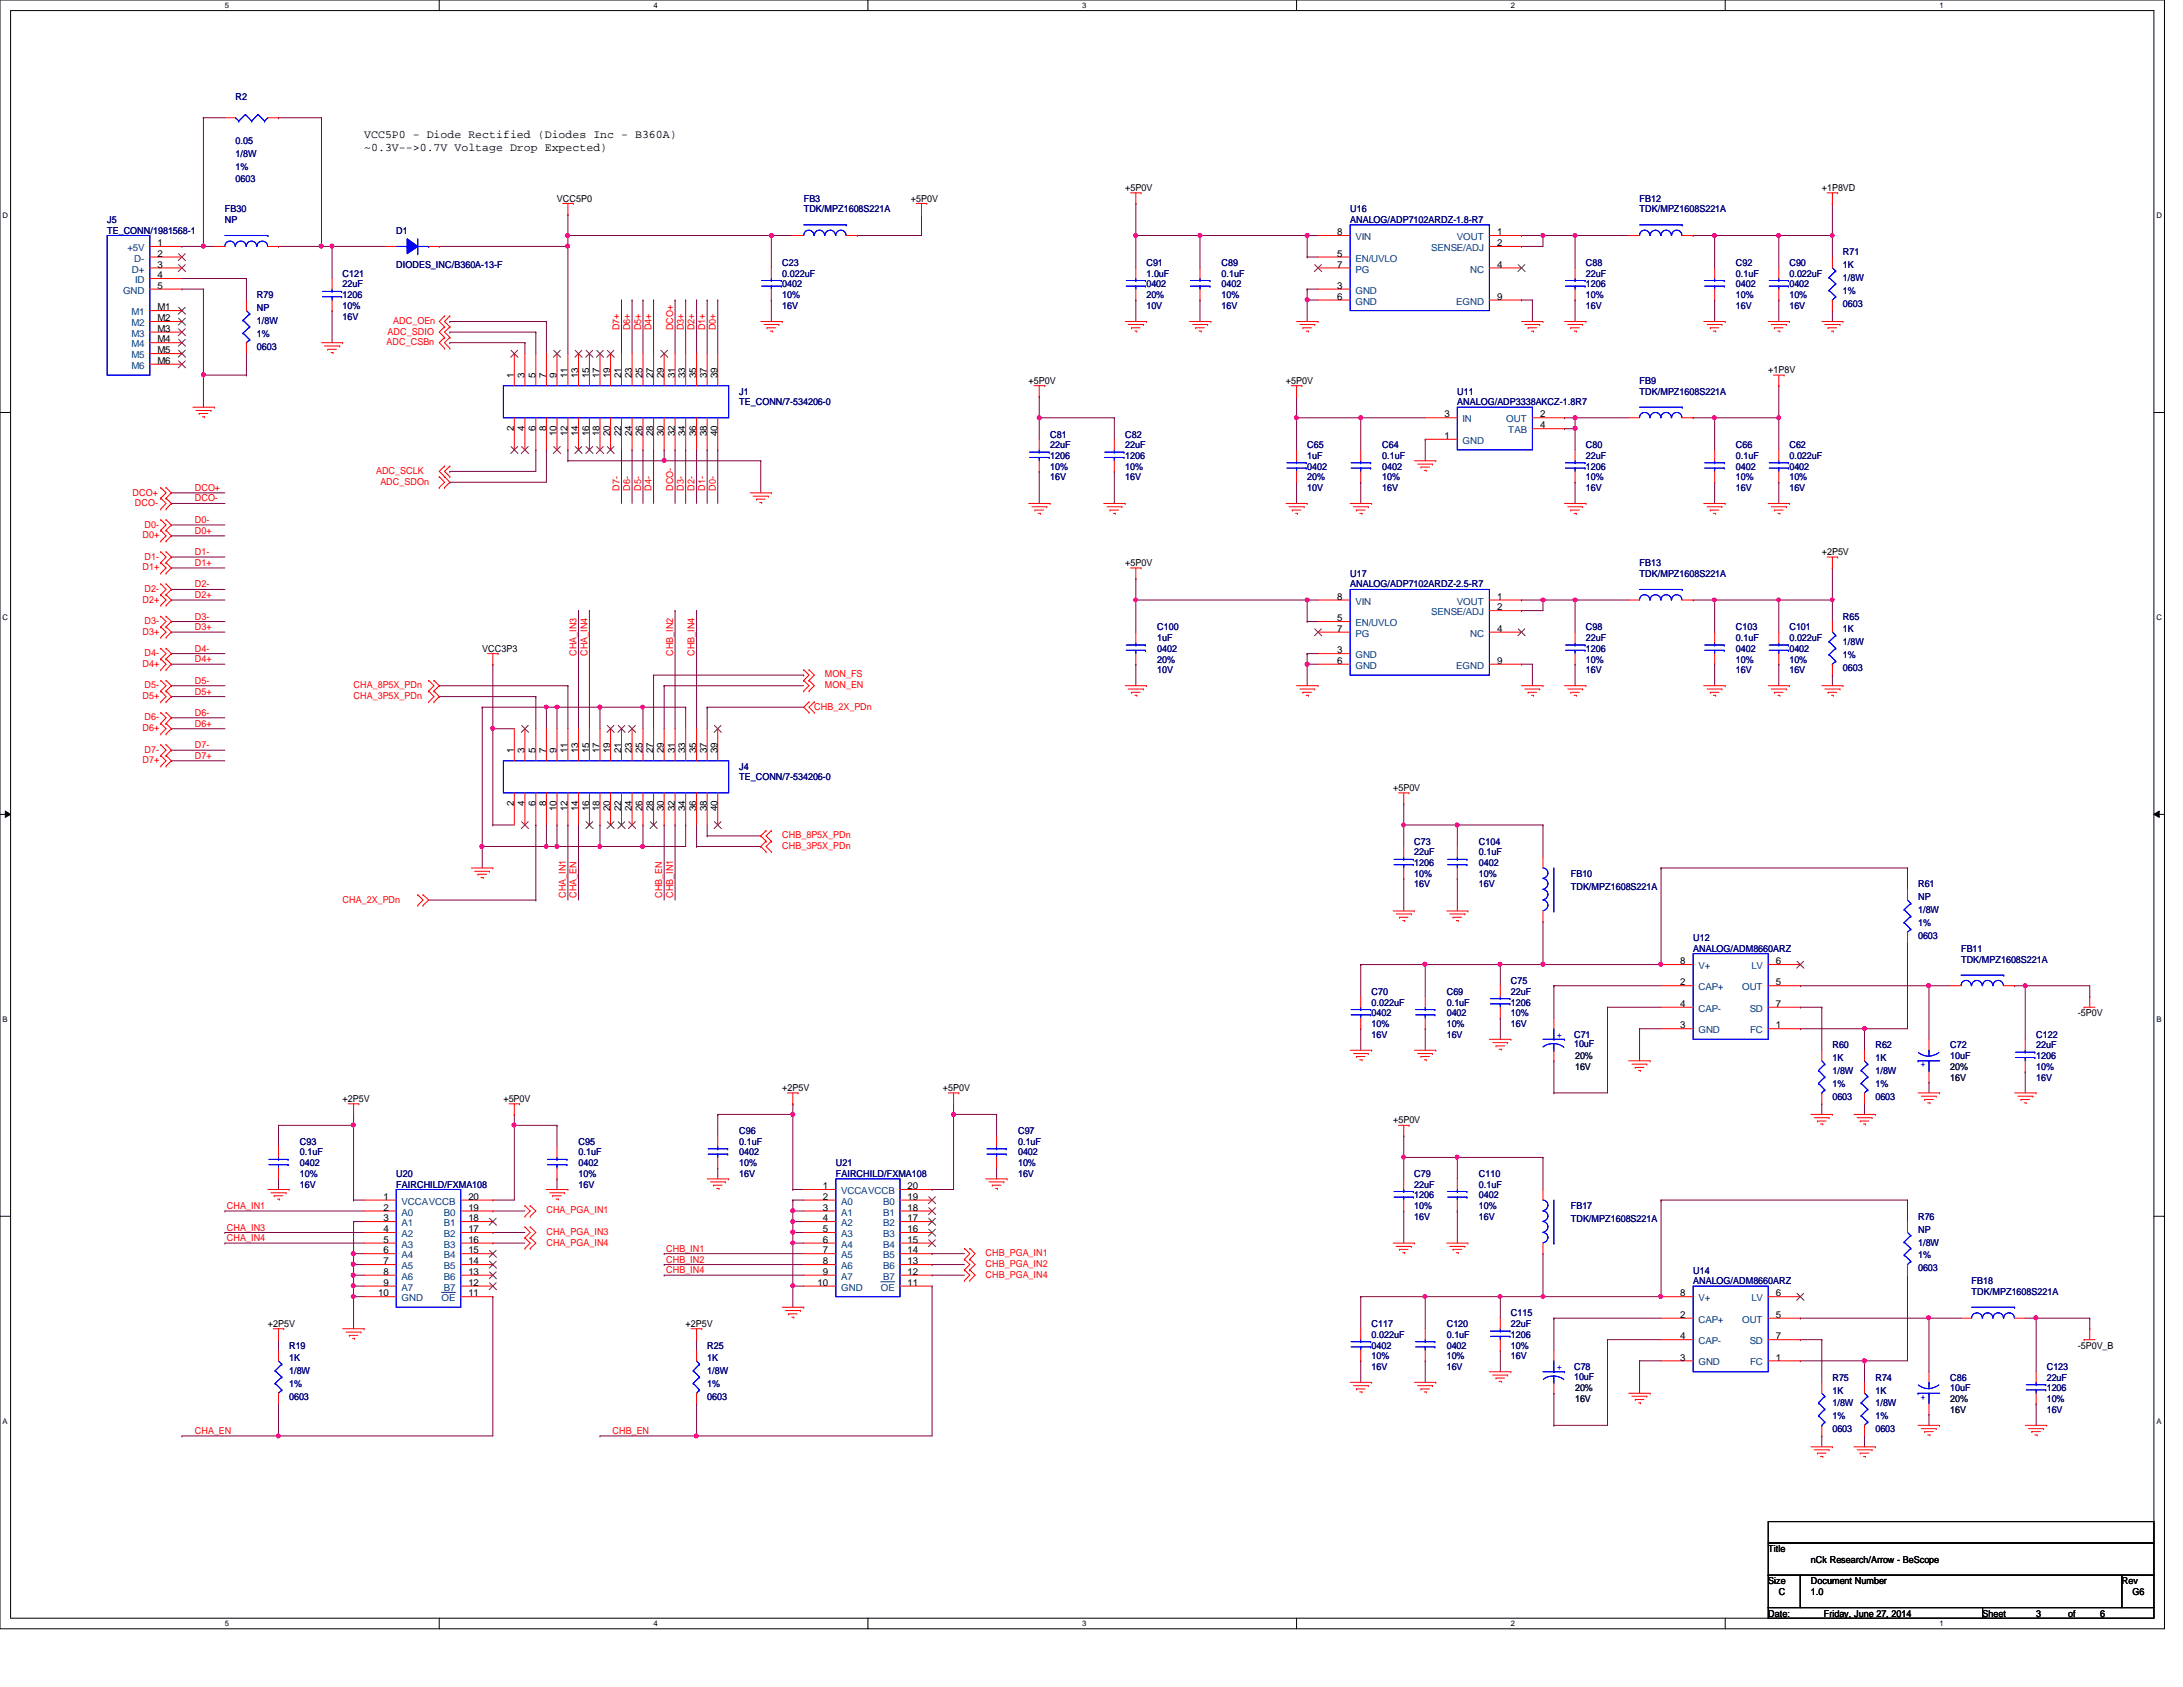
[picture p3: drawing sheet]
<svg xmlns="http://www.w3.org/2000/svg" width="279mm" height="216mm" viewBox="0 0 279 216" stroke-linecap="round" stroke-linejoin="round" font-family="sans-serif">
<defs><g id="words">
<g font-size="1.5">
<text x="46.6" y="17.7">VCC5P0 - Diode Rectified (Diodes Inc - B360A)</text>
<text x="46.6" y="19.3">~0.3V--&gt;0.7V Voltage Drop Expected)</text>
</g>
<g font-size="1.2" fill="#000080">
<text x="30.1" y="12.8">R2</text>
<text x="30.1" y="18.4">0.05</text>
<text x="30.1" y="20.1">1/8W</text>
<text x="30.1" y="21.7">1%</text>
<text x="30.1" y="23.3">0603</text>
<text x="13.7" y="28.6">J5</text>
<text x="13.7" y="29.9">TE_CONN/1981568-1</text>
<text x="28.8" y="27.2">FB30</text>
<text x="28.8" y="28.6">NP</text>
<text x="50.7" y="29.9">D1</text>
<text x="102.9" y="25.8">FB3</text>
<text x="102.9" y="27.2">TDK/MPZ1608S221A</text>
<text x="172.8" y="27.2">U16</text>
<text x="172.8" y="28.6">ANALOG/ADP7102ARDZ-1.8-R7</text>
<text x="209.8" y="25.8">FB12</text>
<text x="209.8" y="27.2">TDK/MPZ1608S221A</text>
<text x="43.9" y="35.4">C121</text>
<text x="50.7" y="34.3">DIODES_INC/B360A-13-F</text>
<text x="100.1" y="34">C23</text>
<text x="100.1" y="35.4">0.022uF</text>
<text x="146.7" y="34">C91</text>
<text x="146.7" y="35.4">1.0uF</text>
<text x="156.3" y="34">C89</text>
<text x="156.3" y="35.4">0.1uF</text>
<text x="203" y="34">C88</text>
<text x="203" y="35.4">22uF</text>
<text x="222.2" y="34">C92</text>
<text x="222.2" y="35.4">0.1uF</text>
<text x="229" y="34">C90</text>
<text x="229" y="35.4">0.022uF</text>
<text x="235.9" y="32.7">R71</text>
<text x="235.9" y="34.3">1K</text>
<text x="235.9" y="36">1/8W</text>
<text x="32.9" y="38.1">R79</text>
<text x="32.9" y="39.8">NP</text>
<text x="32.9" y="41.4">1/8W</text>
<text x="43.9" y="36.8">22uF</text>
<text x="43.9" y="40.9">16V</text>
<text x="43.9" y="39.5">10%</text>
<text x="43.9" y="38.1">1206</text>
<text x="100.1" y="39.5">16V</text>
<text x="100.1" y="38.1">10%</text>
<text x="100.1" y="36.8">0402</text>
<text x="146.7" y="39.5">10V</text>
<text x="146.7" y="38.1">20%</text>
<text x="146.7" y="36.8">0402</text>
<text x="156.3" y="39.5">16V</text>
<text x="156.3" y="38.1">10%</text>
<text x="156.3" y="36.8">0402</text>
<text x="203" y="39.5">16V</text>
<text x="203" y="38.1">10%</text>
<text x="203" y="36.8">1206</text>
<text x="222.2" y="39.5">16V</text>
<text x="222.2" y="38.1">10%</text>
<text x="222.2" y="36.8">0402</text>
<text x="229" y="39.5">16V</text>
<text x="229" y="38.1">10%</text>
<text x="229" y="36.8">0402</text>
<text x="235.9" y="37.6">1%</text>
<text x="235.9" y="39.2">0603</text>
<text x="32.9" y="43.1">1%</text>
<text x="32.9" y="44.7">0603</text>
<text x="94.6" y="50.5">J1</text>
<text x="94.6" y="51.9">TE_CONN/7-534206-0</text>
<text x="186.5" y="50.5">U11</text>
<text x="186.5" y="51.9">ANALOG/ADP3338AKCZ-1.8R7</text>
<text x="209.8" y="49.1">FB9</text>
<text x="209.8" y="50.5">TDK/MPZ1608S221A</text>
<text x="134.4" y="56">C81</text>
<text x="134.4" y="57.4">22uF</text>
<text x="134.4" y="58.7">1206</text>
<text x="144" y="56">C82</text>
<text x="144" y="57.4">22uF</text>
<text x="144" y="58.7">1206</text>
<text x="167.3" y="57.4">C65</text>
<text x="167.3" y="58.7">1uF</text>
<text x="176.9" y="57.4">C64</text>
<text x="176.9" y="58.7">0.1uF</text>
<text x="203" y="57.4">C80</text>
<text x="203" y="58.7">22uF</text>
<text x="222.2" y="57.4">C66</text>
<text x="222.2" y="58.7">0.1uF</text>
<text x="229" y="57.4">C62</text>
<text x="229" y="58.7">0.022uF</text>
<text x="134.4" y="61.5">16V</text>
<text x="134.4" y="60.1">10%</text>
<text x="144" y="61.5">16V</text>
<text x="144" y="60.1">10%</text>
<text x="167.3" y="62.9">10V</text>
<text x="167.3" y="61.5">20%</text>
<text x="167.3" y="60.1">0402</text>
<text x="176.9" y="62.9">16V</text>
<text x="176.9" y="61.5">10%</text>
<text x="176.9" y="60.1">0402</text>
<text x="203" y="62.9">16V</text>
<text x="203" y="61.5">10%</text>
<text x="203" y="60.1">1206</text>
<text x="222.2" y="62.9">16V</text>
<text x="222.2" y="61.5">10%</text>
<text x="222.2" y="60.1">0402</text>
<text x="229" y="62.9">16V</text>
<text x="229" y="61.5">10%</text>
<text x="229" y="60.1">0402</text>
<text x="172.8" y="73.8">U17</text>
<text x="172.8" y="75.2">ANALOG/ADP7102ARDZ-2.5-R7</text>
<text x="209.8" y="72.4">FB13</text>
<text x="209.8" y="73.8">TDK/MPZ1608S221A</text>
<text x="148.1" y="80.7">C100</text>
<text x="148.1" y="82">1uF</text>
<text x="148.1" y="83.4">0402</text>
<text x="203" y="80.7">C98</text>
<text x="203" y="82">22uF</text>
<text x="203" y="83.4">1206</text>
<text x="222.2" y="80.7">C103</text>
<text x="222.2" y="82">0.1uF</text>
<text x="222.2" y="83.4">0402</text>
<text x="229" y="80.7">C101</text>
<text x="229" y="82">0.022uF</text>
<text x="229" y="83.4">0402</text>
<text x="235.9" y="79.3">R65</text>
<text x="235.9" y="80.9">1K</text>
<text x="235.9" y="82.6">1/8W</text>
<text x="148.1" y="86.1">10V</text>
<text x="148.1" y="84.8">20%</text>
<text x="203" y="86.1">16V</text>
<text x="203" y="84.8">10%</text>
<text x="222.2" y="86.1">16V</text>
<text x="222.2" y="84.8">10%</text>
<text x="229" y="86.1">16V</text>
<text x="229" y="84.8">10%</text>
<text x="235.9" y="84.2">1%</text>
<text x="235.9" y="85.9">0603</text>
<text x="94.6" y="98.5">J4</text>
<text x="94.6" y="99.9">TE_CONN/7-534206-0</text>
<text x="181" y="108.1">C73</text>
<text x="181" y="109.5">22uF</text>
<text x="181" y="113.6">16V</text>
<text x="181" y="112.2">10%</text>
<text x="181" y="110.9">1206</text>
<text x="189.3" y="108.1">C104</text>
<text x="189.3" y="109.5">0.1uF</text>
<text x="189.3" y="113.6">16V</text>
<text x="189.3" y="112.2">10%</text>
<text x="189.3" y="110.9">0402</text>
<text x="201" y="112.2">FB10</text>
<text x="201" y="113.9">TDK/MPZ1608S221A</text>
<text x="245.5" y="113.6">R61</text>
<text x="245.5" y="115.2">NP</text>
<text x="245.5" y="116.9">1/8W</text>
<text x="245.5" y="118.5">1%</text>
<text x="193.4" y="125.9">C75</text>
<text x="216.7" y="120.4">U12</text>
<text x="216.7" y="121.8">ANALOG/ADM8660ARZ</text>
<text x="245.5" y="120.2">0603</text>
<text x="251" y="121.8">FB11</text>
<text x="251" y="123.2">TDK/MPZ1608S221A</text>
<text x="175.6" y="127.3">C70</text>
<text x="175.6" y="128.7">0.022uF</text>
<text x="175.6" y="131.4">10%</text>
<text x="175.6" y="130">0402</text>
<text x="185.2" y="127.3">C69</text>
<text x="185.2" y="128.7">0.1uF</text>
<text x="185.2" y="131.4">10%</text>
<text x="185.2" y="130">0402</text>
<text x="193.4" y="127.3">22uF</text>
<text x="193.4" y="131.4">16V</text>
<text x="193.4" y="130">10%</text>
<text x="193.4" y="128.7">1206</text>
<text x="175.6" y="132.8">16V</text>
<text x="185.2" y="132.8">16V</text>
<text x="201.5" y="132.8">C71</text>
<text x="201.5" y="134">10uF</text>
<text x="234.5" y="134.2">R60</text>
<text x="234.5" y="135.8">1K</text>
<text x="234.5" y="137.5">1/8W</text>
<text x="240" y="134.2">R62</text>
<text x="240" y="135.8">1K</text>
<text x="240" y="137.5">1/8W</text>
<text x="249.6" y="134.2">C72</text>
<text x="249.6" y="135.6">10uF</text>
<text x="260.6" y="132.8">C122</text>
<text x="260.6" y="134.2">22uF</text>
<text x="260.6" y="136.9">10%</text>
<text x="260.6" y="135.6">1206</text>
<text x="234.5" y="139.1">1%</text>
<text x="234.5" y="140.8">0603</text>
<text x="240" y="139.1">1%</text>
<text x="240" y="140.8">0603</text>
<text x="260.6" y="138.3">16V</text>
<text x="38.4" y="146.5">C93</text>
<text x="38.4" y="147.9">0.1uF</text>
<text x="38.4" y="149.3">0402</text>
<text x="74" y="146.5">C95</text>
<text x="74" y="147.9">0.1uF</text>
<text x="74" y="149.3">0402</text>
<text x="94.6" y="145.2">C96</text>
<text x="94.6" y="146.5">0.1uF</text>
<text x="94.6" y="149.3">10%</text>
<text x="94.6" y="147.9">0402</text>
<text x="107" y="149.3">U21</text>
<text x="130.3" y="145.2">C97</text>
<text x="130.3" y="146.5">0.1uF</text>
<text x="130.3" y="149.3">10%</text>
<text x="130.3" y="147.9">0402</text>
<text x="38.4" y="152">16V</text>
<text x="38.4" y="150.6">10%</text>
<text x="50.7" y="150.6">U20</text>
<text x="50.7" y="152">FAIRCHILD/FXMA108</text>
<text x="74" y="152">16V</text>
<text x="74" y="150.6">10%</text>
<text x="94.6" y="150.6">16V</text>
<text x="107" y="150.6">FAIRCHILD/FXMA108</text>
<text x="130.3" y="150.6">16V</text>
<text x="181" y="150.6">C79</text>
<text x="181" y="152">22uF</text>
<text x="181" y="154.7">10%</text>
<text x="181" y="153.4">1206</text>
<text x="189.3" y="150.6">C110</text>
<text x="189.3" y="152">0.1uF</text>
<text x="189.3" y="154.7">10%</text>
<text x="189.3" y="153.4">0402</text>
<text x="201" y="154.7">FB17</text>
<text x="181" y="156.1">16V</text>
<text x="189.3" y="156.1">16V</text>
<text x="201" y="156.4">TDK/MPZ1608S221A</text>
<text x="245.5" y="156.1">R76</text>
<text x="245.5" y="157.8">NP</text>
<text x="245.5" y="159.4">1/8W</text>
<text x="245.5" y="161">1%</text>
<text x="216.7" y="163">U14</text>
<text x="216.7" y="164.3">ANALOG/ADM8660ARZ</text>
<text x="245.5" y="162.7">0603</text>
<text x="252.3" y="164.3">FB18</text>
<text x="252.3" y="165.7">TDK/MPZ1608S221A</text>
<text x="37" y="172.6">R19</text>
<text x="90.5" y="172.6">R25</text>
<text x="175.6" y="169.8">C117</text>
<text x="175.6" y="171.2">0.022uF</text>
<text x="175.6" y="173.9">10%</text>
<text x="175.6" y="172.6">0402</text>
<text x="185.2" y="169.8">C120</text>
<text x="185.2" y="171.2">0.1uF</text>
<text x="185.2" y="173.9">10%</text>
<text x="185.2" y="172.6">0402</text>
<text x="193.4" y="168.4">C115</text>
<text x="193.4" y="169.8">22uF</text>
<text x="193.4" y="173.9">16V</text>
<text x="193.4" y="172.6">10%</text>
<text x="193.4" y="171.2">1206</text>
<text x="37" y="174.2">1K</text>
<text x="37" y="175.9">1/8W</text>
<text x="37" y="177.5">1%</text>
<text x="37" y="179.2">0603</text>
<text x="90.5" y="174.2">1K</text>
<text x="90.5" y="175.9">1/8W</text>
<text x="90.5" y="177.5">1%</text>
<text x="90.5" y="179.2">0603</text>
<text x="175.6" y="175.3">16V</text>
<text x="185.2" y="175.3">16V</text>
<text x="201.5" y="175.3">C78</text>
<text x="201.5" y="176.6">10uF</text>
<text x="234.5" y="176.7">R75</text>
<text x="234.5" y="178.4">1K</text>
<text x="240" y="176.7">R74</text>
<text x="240" y="178.4">1K</text>
<text x="249.6" y="176.7">C86</text>
<text x="249.6" y="178.1">10uF</text>
<text x="262" y="175.3">C123</text>
<text x="262" y="176.7">22uF</text>
<text x="262" y="179.5">10%</text>
<text x="262" y="178.1">1206</text>
<text x="234.5" y="180">1/8W</text>
<text x="234.5" y="181.6">1%</text>
<text x="234.5" y="183.3">0603</text>
<text x="240" y="180">1/8W</text>
<text x="240" y="181.6">1%</text>
<text x="240" y="183.3">0603</text>
<text x="262" y="180.8">16V</text>
</g>
<g font-size="1.2">
<text x="71.3" y="25.8">VCC5P0</text>
<text x="116.6" y="25.8">+5P0V</text>
<text x="144" y="24.4">+5P0V</text>
<text x="233.2" y="24.4">+1P8VD</text>
<text x="20.2" y="31.5">1</text>
<text x="20.2" y="32.9">2</text>
<text x="20.2" y="34.2">3</text>
<text x="20.2" y="35.6">4</text>
<text x="171.2" y="32.9">5</text>
<text x="171.2" y="34.2">7</text>
<text x="171.2" y="30.1">8</text>
<text x="191.6" y="30.1">1</text>
<text x="191.6" y="31.5">2</text>
<text x="191.6" y="34.2">4</text>
<text x="20.2" y="37">5</text>
<text x="20.2" y="39.7">M1</text>
<text x="20.2" y="41.1">M2</text>
<text x="171.2" y="37">3</text>
<text x="171.2" y="38.4">6</text>
<text x="191.6" y="38.4">9</text>
<text x="20.2" y="42.5">M3</text>
<text x="20.2" y="43.8">M4</text>
<text x="20.2" y="45.2">M5</text>
<text x="20.2" y="46.6">M6</text>
<text x="226.3" y="47.8">+1P8V</text>
<text x="65.8" y="48.4" transform="rotate(-90 65.8 48.4)">1</text>
<text x="67.1" y="48.4" transform="rotate(-90 67.1 48.4)">3</text>
<text x="68.5" y="48.4" transform="rotate(-90 68.5 48.4)">5</text>
<text x="69.9" y="48.4" transform="rotate(-90 69.9 48.4)">7</text>
<text x="71.2" y="48.4" transform="rotate(-90 71.2 48.4)">9</text>
<text x="72.6" y="48.4" transform="rotate(-90 72.6 48.4)">11</text>
<text x="74" y="48.4" transform="rotate(-90 74 48.4)">13</text>
<text x="75.4" y="48.4" transform="rotate(-90 75.4 48.4)">15</text>
<text x="76.8" y="48.4" transform="rotate(-90 76.8 48.4)">17</text>
<text x="78.1" y="48.4" transform="rotate(-90 78.1 48.4)">19</text>
<text x="79.5" y="48.4" transform="rotate(-90 79.5 48.4)">21</text>
<text x="80.9" y="48.4" transform="rotate(-90 80.9 48.4)">23</text>
<text x="82.3" y="48.4" transform="rotate(-90 82.3 48.4)">25</text>
<text x="83.6" y="48.4" transform="rotate(-90 83.6 48.4)">27</text>
<text x="85" y="48.4" transform="rotate(-90 85 48.4)">29</text>
<text x="86.4" y="48.4" transform="rotate(-90 86.4 48.4)">31</text>
<text x="87.7" y="48.4" transform="rotate(-90 87.7 48.4)">33</text>
<text x="89.1" y="48.4" transform="rotate(-90 89.1 48.4)">35</text>
<text x="90.5" y="48.4" transform="rotate(-90 90.5 48.4)">37</text>
<text x="91.8" y="48.4" transform="rotate(-90 91.8 48.4)">39</text>
<text x="131.7" y="49.1">+5P0V</text>
<text x="164.6" y="49.1">+5P0V</text>
<text x="184.9" y="53.4">3</text>
<text x="197.1" y="53.4">2</text>
<text x="65.8" y="55.1" transform="rotate(-90 65.8 55.1)">2</text>
<text x="67.1" y="55.1" transform="rotate(-90 67.1 55.1)">4</text>
<text x="68.5" y="55.1" transform="rotate(-90 68.5 55.1)">6</text>
<text x="69.9" y="55.1" transform="rotate(-90 69.9 55.1)">8</text>
<text x="71.2" y="55.8" transform="rotate(-90 71.2 55.8)">10</text>
<text x="72.6" y="55.8" transform="rotate(-90 72.6 55.8)">12</text>
<text x="74" y="55.8" transform="rotate(-90 74 55.8)">14</text>
<text x="75.4" y="55.8" transform="rotate(-90 75.4 55.8)">16</text>
<text x="76.8" y="55.8" transform="rotate(-90 76.8 55.8)">18</text>
<text x="78.1" y="55.8" transform="rotate(-90 78.1 55.8)">20</text>
<text x="79.5" y="55.8" transform="rotate(-90 79.5 55.8)">22</text>
<text x="80.9" y="55.8" transform="rotate(-90 80.9 55.8)">24</text>
<text x="82.3" y="55.8" transform="rotate(-90 82.3 55.8)">26</text>
<text x="83.6" y="55.8" transform="rotate(-90 83.6 55.8)">28</text>
<text x="85" y="55.8" transform="rotate(-90 85 55.8)">30</text>
<text x="86.4" y="55.8" transform="rotate(-90 86.4 55.8)">32</text>
<text x="87.7" y="55.8" transform="rotate(-90 87.7 55.8)">34</text>
<text x="89.1" y="55.8" transform="rotate(-90 89.1 55.8)">36</text>
<text x="90.5" y="55.8" transform="rotate(-90 90.5 55.8)">38</text>
<text x="91.8" y="55.8" transform="rotate(-90 91.8 55.8)">40</text>
<text x="184.9" y="56.2">1</text>
<text x="197.1" y="54.8">4</text>
<text x="233.2" y="71.1">+2P5V</text>
<text x="144" y="72.4">+5P0V</text>
<text x="171.2" y="76.8">8</text>
<text x="191.6" y="76.8">1</text>
<text x="61.7" y="83.4">VCC3P3</text>
<text x="171.2" y="83.6">3</text>
<text x="171.2" y="79.5">5</text>
<text x="171.2" y="80.9">7</text>
<text x="191.6" y="78.1">2</text>
<text x="191.6" y="80.9">4</text>
<text x="171.2" y="85">6</text>
<text x="191.6" y="85">9</text>
<text x="65.8" y="96.4" transform="rotate(-90 65.8 96.4)">1</text>
<text x="67.1" y="96.4" transform="rotate(-90 67.1 96.4)">3</text>
<text x="68.5" y="96.4" transform="rotate(-90 68.5 96.4)">5</text>
<text x="69.9" y="96.4" transform="rotate(-90 69.9 96.4)">7</text>
<text x="71.2" y="96.4" transform="rotate(-90 71.2 96.4)">9</text>
<text x="72.6" y="96.4" transform="rotate(-90 72.6 96.4)">11</text>
<text x="74" y="96.4" transform="rotate(-90 74 96.4)">13</text>
<text x="75.4" y="96.4" transform="rotate(-90 75.4 96.4)">15</text>
<text x="76.8" y="96.4" transform="rotate(-90 76.8 96.4)">17</text>
<text x="78.1" y="96.4" transform="rotate(-90 78.1 96.4)">19</text>
<text x="79.5" y="96.4" transform="rotate(-90 79.5 96.4)">21</text>
<text x="80.9" y="96.4" transform="rotate(-90 80.9 96.4)">23</text>
<text x="82.3" y="96.4" transform="rotate(-90 82.3 96.4)">25</text>
<text x="83.6" y="96.4" transform="rotate(-90 83.6 96.4)">27</text>
<text x="85" y="96.4" transform="rotate(-90 85 96.4)">29</text>
<text x="86.4" y="96.4" transform="rotate(-90 86.4 96.4)">31</text>
<text x="87.7" y="96.4" transform="rotate(-90 87.7 96.4)">33</text>
<text x="89.1" y="96.4" transform="rotate(-90 89.1 96.4)">35</text>
<text x="90.5" y="96.4" transform="rotate(-90 90.5 96.4)">37</text>
<text x="91.8" y="96.4" transform="rotate(-90 91.8 96.4)">39</text>
<text x="178.3" y="101.3">+5P0V</text>
<text x="65.8" y="103.1" transform="rotate(-90 65.8 103.1)">2</text>
<text x="67.1" y="103.1" transform="rotate(-90 67.1 103.1)">4</text>
<text x="68.5" y="103.1" transform="rotate(-90 68.5 103.1)">6</text>
<text x="69.9" y="103.1" transform="rotate(-90 69.9 103.1)">8</text>
<text x="71.2" y="103.8" transform="rotate(-90 71.2 103.8)">10</text>
<text x="72.6" y="103.8" transform="rotate(-90 72.6 103.8)">12</text>
<text x="74" y="103.8" transform="rotate(-90 74 103.8)">14</text>
<text x="75.4" y="103.8" transform="rotate(-90 75.4 103.8)">16</text>
<text x="76.8" y="103.8" transform="rotate(-90 76.8 103.8)">18</text>
<text x="78.1" y="103.8" transform="rotate(-90 78.1 103.8)">20</text>
<text x="79.5" y="103.8" transform="rotate(-90 79.5 103.8)">22</text>
<text x="80.9" y="103.8" transform="rotate(-90 80.9 103.8)">24</text>
<text x="82.3" y="103.8" transform="rotate(-90 82.3 103.8)">26</text>
<text x="83.6" y="103.8" transform="rotate(-90 83.6 103.8)">28</text>
<text x="85" y="103.8" transform="rotate(-90 85 103.8)">30</text>
<text x="86.4" y="103.8" transform="rotate(-90 86.4 103.8)">32</text>
<text x="87.7" y="103.8" transform="rotate(-90 87.7 103.8)">34</text>
<text x="89.1" y="103.8" transform="rotate(-90 89.1 103.8)">36</text>
<text x="90.5" y="103.8" transform="rotate(-90 90.5 103.8)">38</text>
<text x="91.8" y="103.8" transform="rotate(-90 91.8 103.8)">40</text>
<text x="215.1" y="123.4">8</text>
<text x="227.3" y="123.4">6</text>
<text x="215.1" y="126.1">2</text>
<text x="215.1" y="131.6">3</text>
<text x="215.1" y="128.9">4</text>
<text x="227.3" y="131.6">1</text>
<text x="227.3" y="128.9">7</text>
<text x="227.3" y="126.1">5</text>
<text x="265.9" y="130">-5P0V</text>
<text x="43.9" y="141">+2P5V</text>
<text x="64.4" y="141">+5P0V</text>
<text x="100.1" y="139.7">+2P5V</text>
<text x="120.7" y="139.7">+5P0V</text>
<text x="178.3" y="143.8">+5P0V</text>
<text x="49.1" y="153.5">1</text>
<text x="49.1" y="154.9">2</text>
<text x="59.9" y="154.9">19</text>
<text x="59.9" y="153.5">20</text>
<text x="105.3" y="152.2">1</text>
<text x="105.3" y="153.5">2</text>
<text x="105.3" y="154.9">3</text>
<text x="116.2" y="154.9">18</text>
<text x="116.2" y="153.5">19</text>
<text x="116.2" y="152.2">20</text>
<text x="49.1" y="156.3">3</text>
<text x="49.1" y="157.7">4</text>
<text x="49.1" y="159">5</text>
<text x="49.1" y="160.4">6</text>
<text x="49.1" y="161.8">7</text>
<text x="59.9" y="161.8">14</text>
<text x="59.9" y="160.4">15</text>
<text x="59.9" y="159">16</text>
<text x="59.9" y="157.7">17</text>
<text x="59.9" y="156.3">18</text>
<text x="105.3" y="156.3">4</text>
<text x="105.3" y="157.7">5</text>
<text x="105.3" y="159">6</text>
<text x="105.3" y="160.4">7</text>
<text x="105.3" y="161.8">8</text>
<text x="116.2" y="161.8">13</text>
<text x="116.2" y="160.4">14</text>
<text x="116.2" y="159">15</text>
<text x="116.2" y="157.7">16</text>
<text x="116.2" y="156.3">17</text>
<text x="48.4" y="165.9">10</text>
<text x="49.1" y="163.2">8</text>
<text x="49.1" y="164.5">9</text>
<text x="59.9" y="165.9">11</text>
<text x="59.9" y="164.5">12</text>
<text x="59.9" y="163.2">13</text>
<text x="104.6" y="164.5">10</text>
<text x="105.3" y="163.2">9</text>
<text x="116.2" y="164.5">11</text>
<text x="116.2" y="163.2">12</text>
<text x="215.1" y="165.9">8</text>
<text x="227.3" y="165.9">6</text>
<text x="34.3" y="169.8">+2P5V</text>
<text x="87.8" y="169.8">+2P5V</text>
<text x="215.1" y="168.7">2</text>
<text x="215.1" y="171.4">4</text>
<text x="227.3" y="171.4">7</text>
<text x="227.3" y="168.7">5</text>
<text x="265.9" y="172.6">-5P0V_B</text>
<text x="215.1" y="174.1">3</text>
<text x="227.3" y="174.1">1</text>
<text x="226.3" y="198.6">Title</text>
<text x="226.3" y="202.7">Size</text>
<text x="231.8" y="202.7">Document Number</text>
<text x="231.8" y="200">nCk Research/Arrow - BeScope</text>
<text x="271.6" y="202.7">Rev</text>
<text x="226.3" y="206.9">Date:</text>
<text x="227.7" y="204.1">C</text>
<text x="231.8" y="204.1">1.0</text>
<text x="233.4" y="206.9">Friday, June 27, 2014</text>
<text x="253.7" y="206.9">Sheet</text>
<text x="260.6" y="206.9">3</text>
<text x="264.7" y="206.9">of</text>
<text x="268.8" y="206.9">6</text>
<text x="272.9" y="204.1">G6</text>
</g>
<g font-size="1.2" fill="#004080">
<text x="16.3" y="32.1">+5V</text>
<text x="16.9" y="34.9">D+</text>
<text x="17.2" y="33.5">D-</text>
<text x="173.5" y="33.5">EN/UVLO</text>
<text x="173.5" y="34.9">PG</text>
<text x="173.5" y="30.7">VIN</text>
<text x="183.2" y="32.1">SENSE/ADJ</text>
<text x="186.5" y="30.7">VOUT</text>
<text x="188.2" y="34.9">NC</text>
<text x="15.7" y="37.6">GND</text>
<text x="16.8" y="40.3">M1</text>
<text x="16.8" y="41.7">M2</text>
<text x="17.3" y="36.2">ID</text>
<text x="173.5" y="37.6">GND</text>
<text x="173.5" y="39">GND</text>
<text x="186.4" y="39">EGND</text>
<text x="16.8" y="43.1">M3</text>
<text x="16.8" y="44.4">M4</text>
<text x="16.8" y="45.8">M5</text>
<text x="16.8" y="47.2">M6</text>
<text x="187.2" y="56.8">GND</text>
<text x="187.2" y="54.1">IN</text>
<text x="192.8" y="54.1">OUT</text>
<text x="193" y="55.5">TAB</text>
<text x="173.5" y="77.4">VIN</text>
<text x="186.5" y="77.4">VOUT</text>
<text x="173.5" y="80.1">EN/UVLO</text>
<text x="173.5" y="81.5">PG</text>
<text x="183.2" y="78.7">SENSE/ADJ</text>
<text x="188.2" y="81.5">NC</text>
<text x="173.5" y="84.2">GND</text>
<text x="173.5" y="85.6">GND</text>
<text x="186.4" y="85.6">EGND</text>
<text x="217.4" y="124">V+</text>
<text x="224.2" y="124">LV</text>
<text x="217.4" y="126.7">CAP+</text>
<text x="217.4" y="129.5">CAP-</text>
<text x="223" y="126.7">OUT</text>
<text x="223.9" y="129.5">SD</text>
<text x="217.4" y="132.2">GND</text>
<text x="224" y="132.2">FC</text>
<text x="51.4" y="154.2">VCCAVCCB</text>
<text x="51.4" y="155.6">A0</text>
<text x="56.8" y="155.6">B0</text>
<text x="107.7" y="152.8">VCCAVCCB</text>
<text x="107.7" y="154.2">A0</text>
<text x="107.7" y="155.6">A1</text>
<text x="113" y="155.6">B1</text>
<text x="113" y="154.2">B0</text>
<text x="51.4" y="156.9">A1</text>
<text x="51.4" y="158.3">A2</text>
<text x="51.4" y="159.7">A3</text>
<text x="51.4" y="161">A4</text>
<text x="56.8" y="161">B4</text>
<text x="56.8" y="159.7">B3</text>
<text x="56.8" y="158.3">B2</text>
<text x="56.8" y="156.9">B1</text>
<text x="107.7" y="156.9">A2</text>
<text x="107.7" y="158.3">A3</text>
<text x="107.7" y="159.7">A4</text>
<text x="107.7" y="161">A5</text>
<text x="113" y="161">B5</text>
<text x="113" y="159.7">B4</text>
<text x="113" y="158.3">B3</text>
<text x="113" y="156.9">B2</text>
<text x="51.4" y="162.4">A5</text>
<text x="51.4" y="163.8">A6</text>
<text x="51.4" y="165.2">A7</text>
<text x="51.4" y="166.5">GND</text>
<text x="56.5" y="166.5">OE</text>
<text x="56.8" y="165.2">B7</text>
<text x="56.8" y="163.8">B6</text>
<text x="56.8" y="162.4">B5</text>
<text x="107.7" y="162.4">A6</text>
<text x="107.7" y="163.8">A7</text>
<text x="107.7" y="165.2">GND</text>
<text x="112.7" y="165.2">OE</text>
<text x="113" y="163.8">B7</text>
<text x="113" y="162.4">B6</text>
<text x="217.4" y="166.5">V+</text>
<text x="224.2" y="166.5">LV</text>
<text x="217.4" y="169.3">CAP+</text>
<text x="217.4" y="172">CAP-</text>
<text x="223" y="169.3">OUT</text>
<text x="223.9" y="172">SD</text>
<text x="217.4" y="174.8">GND</text>
<text x="224" y="174.8">FC</text>
</g>
<g font-size="1.2" fill="#f00">
<text x="50.3" y="41.4">ADC_OEn</text>
<text x="49.5" y="44.2">ADC_CSBn</text>
<text x="49.6" y="42.8">ADC_SDIO</text>
<text x="79.3" y="42.2" transform="rotate(-90 79.3 42.2)">D7+</text>
<text x="80.6" y="42.2" transform="rotate(-90 80.6 42.2)">D6+</text>
<text x="82" y="42.2" transform="rotate(-90 82 42.2)">D5+</text>
<text x="83.4" y="42.2" transform="rotate(-90 83.4 42.2)">D4+</text>
<text x="86.1" y="42.2" transform="rotate(-90 86.1 42.2)">DCO+</text>
<text x="87.5" y="42.2" transform="rotate(-90 87.5 42.2)">D3+</text>
<text x="88.9" y="42.2" transform="rotate(-90 88.9 42.2)">D2+</text>
<text x="90.3" y="42.2" transform="rotate(-90 90.3 42.2)">D1+</text>
<text x="91.6" y="42.2" transform="rotate(-90 91.6 42.2)">D0+</text>
<text x="17" y="63.4">DCO+</text>
<text x="17.3" y="64.8">DCO-</text>
<text x="24.9" y="62.8">DCO+</text>
<text x="24.9" y="64.2">DCO-</text>
<text x="48.1" y="60.7">ADC_SCLK</text>
<text x="48.7" y="62">ADC_SDOn</text>
<text x="79.3" y="62.8" transform="rotate(-90 79.3 62.8)">D7-</text>
<text x="80.6" y="62.8" transform="rotate(-90 80.6 62.8)">D6-</text>
<text x="82" y="62.8" transform="rotate(-90 82 62.8)">D5-</text>
<text x="83.4" y="62.8" transform="rotate(-90 83.4 62.8)">D4-</text>
<text x="86.1" y="62.8" transform="rotate(-90 86.1 62.8)">DCO-</text>
<text x="87.5" y="62.8" transform="rotate(-90 87.5 62.8)">D3-</text>
<text x="88.9" y="62.8" transform="rotate(-90 88.9 62.8)">D2-</text>
<text x="90.3" y="62.8" transform="rotate(-90 90.3 62.8)">D1-</text>
<text x="91.6" y="62.8" transform="rotate(-90 91.6 62.8)">D0-</text>
<text x="18.2" y="68.9">D0+</text>
<text x="18.5" y="71.6">D1-</text>
<text x="18.5" y="67.5">D0-</text>
<text x="24.9" y="66.9">D0-</text>
<text x="24.9" y="68.3">D0+</text>
<text x="24.9" y="71">D1-</text>
<text x="18.2" y="77.1">D2+</text>
<text x="18.2" y="73">D1+</text>
<text x="18.5" y="75.7">D2-</text>
<text x="24.9" y="72.4">D1+</text>
<text x="24.9" y="75.2">D2-</text>
<text x="24.9" y="76.5">D2+</text>
<text x="18.2" y="81.2">D3+</text>
<text x="18.5" y="84">D4-</text>
<text x="18.5" y="79.8">D3-</text>
<text x="24.9" y="79.3">D3-</text>
<text x="24.9" y="80.6">D3+</text>
<text x="24.9" y="83.4">D4-</text>
<text x="73.8" y="83.9" transform="rotate(-90 73.8 83.9)">CHA_IN3</text>
<text x="75.2" y="83.9" transform="rotate(-90 75.2 83.9)">CHA_IN4</text>
<text x="86.1" y="83.9" transform="rotate(-90 86.1 83.9)">CHB_IN2</text>
<text x="88.9" y="83.9" transform="rotate(-90 88.9 83.9)">CHB_IN4</text>
<text x="18.2" y="89.5">D5+</text>
<text x="18.2" y="85.3">D4+</text>
<text x="18.5" y="88.1">D5-</text>
<text x="24.9" y="84.8">D4+</text>
<text x="24.9" y="87.5">D5-</text>
<text x="24.9" y="88.9">D5+</text>
<text x="45.3" y="88.1">CHA_8P5X_PDn</text>
<text x="45.3" y="89.5">CHA_3P5X_PDn</text>
<text x="105.6" y="86.7">MON_FS</text>
<text x="105.6" y="88.1">MON_EN</text>
<text x="18.2" y="93.6">D6+</text>
<text x="18.5" y="92.2">D6-</text>
<text x="24.9" y="91.6">D6-</text>
<text x="24.9" y="93">D6+</text>
<text x="24.9" y="95.8">D7-</text>
<text x="104.2" y="90.8">CHB_2X_PDn</text>
<text x="18.2" y="97.7">D7+</text>
<text x="18.5" y="96.3">D7-</text>
<text x="24.9" y="97.1">D7+</text>
<text x="100.1" y="107.3">CHB_8P5X_PDn</text>
<text x="100.1" y="108.7">CHB_3P5X_PDn</text>
<text x="43.9" y="115.5">CHA_2X_PDn</text>
<text x="72.4" y="114.9" transform="rotate(-90 72.4 114.9)">CHA_IN1</text>
<text x="73.8" y="114.9" transform="rotate(-90 73.8 114.9)">CHA_EN</text>
<text x="84.8" y="114.9" transform="rotate(-90 84.8 114.9)">CHB_EN</text>
<text x="86.1" y="114.9" transform="rotate(-90 86.1 114.9)">CHB_IN1</text>
<text x="29" y="154.7">CHA_IN1</text>
<text x="69.9" y="155.3">CHA_PGA_IN1</text>
<text x="29" y="157.5">CHA_IN3</text>
<text x="29" y="158.8">CHA_IN4</text>
<text x="69.9" y="158">CHA_PGA_IN3</text>
<text x="69.9" y="159.4">CHA_PGA_IN4</text>
<text x="85.3" y="160.2">CHB_IN1</text>
<text x="85.3" y="161.6">CHB_IN2</text>
<text x="126.2" y="160.8">CHB_PGA_IN1</text>
<text x="85.3" y="162.9">CHB_IN4</text>
<text x="126.2" y="162.1">CHB_PGA_IN2</text>
<text x="126.2" y="163.5">CHB_PGA_IN4</text>
<text x="24.9" y="183.5">CHA_EN</text>
<text x="78.4" y="183.5">CHB_EN</text>
</g>
<g font-size="1.2" fill="#00f">
<text x="199.3" y="132.8">+</text>
<text x="246.5" y="136" transform="rotate(180 246.5 136)">+</text>
<text x="199.3" y="175.3">+</text>
<text x="246.5" y="178.5" transform="rotate(180 246.5 178.5)">+</text>
</g>
<g font-size="1.2" fill="#000040">
<text x="201.6" y="136.9">16V</text>
<text x="201.6" y="135.6">20%</text>
<text x="249.6" y="136.9">20%</text>
<text x="249.6" y="138.3">16V</text>
<text x="201.6" y="179.5">16V</text>
<text x="201.6" y="178.1">20%</text>
<text x="249.6" y="179.5">20%</text>
<text x="249.6" y="180.8">16V</text>
</g>
<g font-size="1">
<text x="28.8" y="1">5</text>
<text x="83.7" y="1">4</text>
<text x="138.5" y="1">3</text>
<text x="193.4" y="1">2</text>
<text x="248.2" y="1">1</text>
<text x=".3" y="27.9">D</text>
<text x="276" y="27.9">D</text>
<text x=".3" y="79.4">C</text>
<text x="276" y="79.4">C</text>
<text x=".3" y="130.8">B</text>
<text x="276" y="130.8">B</text>
<text x=".3" y="182.2">A</text>
<text x="276" y="182.2">A</text>
<text x="28.8" y="208.1">5</text>
<text x="83.7" y="208.1">4</text>
<text x="138.5" y="208.1">3</text>
<text x="193.4" y="208.1">2</text>
<text x="248.2" y="208.1">1</text>
</g>
</g></defs>
<path d="M0 0h277v208.4h-277zM1.4 1.4h274.3v205.7h-274.3z" fill="none" stroke="#000" stroke-width=".13"/>
<g fill="#fff">
<path d="M28.8 .1h.5v1.1h-.5z"/>
<path d="M28.8 207.2h.5v1.1h-.5z"/>
</g>
<path d="M56.2 0v1.4M56.2 207.1v1.3" fill="none" stroke="#000" stroke-width=".13"/>
<g fill="#fff">
<path d="M83.7 .1h.5v1.1h-.5z"/>
<path d="M83.7 207.2h.5v1.1h-.5z"/>
</g>
<path d="M111.1 0v1.4M111.1 207.1v1.3" fill="none" stroke="#000" stroke-width=".13"/>
<g fill="#fff">
<path d="M138.5 .1h.6v1.1h-.6z"/>
<path d="M138.5 207.2h.6v1.1h-.6z"/>
</g>
<path d="M165.9 0v1.4M165.9 207.1v1.3" fill="none" stroke="#000" stroke-width=".13"/>
<g fill="#fff">
<path d="M193.4 .1h.5v1.1h-.5z"/>
<path d="M193.4 207.2h.5v1.1h-.5z"/>
</g>
<path d="M220.8 0v1.4M220.8 207.1v1.3" fill="none" stroke="#000" stroke-width=".13"/>
<g fill="#fff">
<path d="M248.2 .1h.6v1.1h-.6z"/>
<path d="M248.2 207.2h.6v1.1h-.6z"/>
<path d="M.3 27.1h.8v1.1h-.8z"/>
<path d="M276 27.1h.7v1.1h-.7z"/>
<path d="M.3 78.5h.8v1.1h-.8z"/>
<path d="M276 78.5h.7v1.1h-.7z"/>
</g>
<path d="M0 52.8h1.4M275.7 52.8h1.3" fill="none" stroke="#000" stroke-width=".13"/>
<g fill="#fff">
<path d="M.3 129.9h.7v1.1h-.7z"/>
<path d="M276 129.9h.6v1.1h-.6z"/>
</g>
<path d="M0 104.2h1.4M.7 103.8l.7 .4-.7 .4zM275.7 104.2l.7-.4v.8zM275.7 104.2h1.3" fill="none" stroke="#000" stroke-width=".13"/>
<path d="M.7 103.8l.7 .4-.7 .4zM275.7 104.2l.7-.4v.8z" fill="#000"/>
<g fill="#fff">
<path d="M.3 181.4h.7v1.1h-.7z"/>
<path d="M276 181.4h.6v1.1h-.6z"/>
</g>
<path d="M0 155.7h1.4M275.7 155.7h1.3" fill="none" stroke="#000" stroke-width=".13"/>
<path d="M72.7 31.5h.1M72.7 31.5v13.8M72.7 57.6h.1M72.7 57.6v1.4M85 59h.1M85 59h12.4M97.4 59h.1M97.4 59v4.1" fill="none" stroke="#800040" stroke-width=".13"/>
<circle cx="85" cy="58.9" r=".26" fill="#f0f"/>
<circle cx="85" cy="58.9" r=".26" fill="none" stroke="#f0f" stroke-width=".13"/>
<path d="M61.7 90.5h.1M61.7 90.5h8.2M69.9 90.5h.1M69.9 90.5v2.8" fill="none" stroke="#800040" stroke-width=".13"/>
<path d="M69.7 90.3h.4v.2v.1l-.2 .1-.2-.1z" fill-rule="evenodd" fill="#f0f"/>
<path d="M69.7 90.3h.4v.2v.1l-.2 .1-.2-.1z" fill="none" stroke="#f0f" stroke-width=".13"/>
<path d="M61.7 108.3h.1M61.7 108.3v2.8" fill="none" stroke="#800040" stroke-width=".13"/>
<circle cx="61.7" cy="108.3" r=".26" fill="#f0f"/>
<circle cx="61.7" cy="108.3" r=".26" fill="none" stroke="#f0f" stroke-width=".13"/>
<path d="M71.3 90.5h.1M71.3 90.5h5.5M71.3 90.5v2.8" fill="none" stroke="#800040" stroke-width=".13"/>
<circle cx="71.3" cy="90.5" r=".25" fill="#f0f"/>
<circle cx="71.3" cy="90.5" r=".25" fill="none" stroke="#f0f" stroke-width=".13"/>
<path d="M76.8 90.5h.1M76.8 90.5v2.8" fill="none" stroke="#800040" stroke-width=".13"/>
<path d="M76.6 90.3h.3l.1 .2-.1 .1-.1 .1-.2-.1z" fill-rule="evenodd" fill="#f0f"/>
<path d="M76.6 90.3h.3l.1 .2-.1 .1-.1 .1-.2-.1z" fill="none" stroke="#f0f" stroke-width=".13"/>
<path d="M76.8 90.5h.1M76.8 90.5h5.5M82.3 90.5h.1M82.3 90.5v2.8" fill="none" stroke="#800040" stroke-width=".13"/>
<path d="M76.6 90.3h.3l.1 .2-.1 .1-.1 .1-.2-.1z" fill-rule="evenodd" fill="#f0f"/>
<path d="M76.6 90.3h.3l.1 .2-.1 .1-.1 .1-.2-.1z" fill="none" stroke="#f0f" stroke-width=".13"/>
<path d="M87.8 90.5h.1M87.8 90.5v2.8M61.7 108.3h.1M69.9 105.6h.1M69.9 105.6v2.7h-8.2" fill="none" stroke="#800040" stroke-width=".13"/>
<path d="M69.7 108.1h.2l.2 .1v.3l-.2 .1-.2-.1z" fill-rule="evenodd" fill="#f0f"/>
<path d="M69.7 108.1h.2l.2 .1v.3l-.2 .1-.2-.1z" fill="none" stroke="#f0f" stroke-width=".13"/>
<path d="M69.9 108.3h.1M71.3 105.6h.1M71.3 108.3h.1M71.3 105.6v2.7M76.8 105.6h.1M76.8 105.6v2.7h-6.9" fill="none" stroke="#800040" stroke-width=".13"/>
<path d="M76.6 108.1h.2l.2 .1-.1 .3-.1 .1-.2-.1z" fill-rule="evenodd" fill="#f0f"/>
<path d="M76.6 108.1h.2l.2 .1-.1 .3-.1 .1-.2-.1z" fill="none" stroke="#f0f" stroke-width=".13"/>
<circle cx="71.3" cy="108.3" r=".26" fill="#f0f"/>
<circle cx="71.3" cy="108.3" r=".26" fill="none" stroke="#f0f" stroke-width=".13"/>
<path d="M82.3 105.6h.1M82.3 105.6v2.7" fill="none" stroke="#800040" stroke-width=".13"/>
<circle cx="82.3" cy="108.3" r=".26" fill="#f0f"/>
<circle cx="82.3" cy="108.3" r=".26" fill="none" stroke="#f0f" stroke-width=".13"/>
<g fill="none" stroke="#800040" stroke-width=".13">
<path d="M98.7 38.4h.1M98.7 30.1h.1M98.7 30.1v4.2M98.7 38.4v2.7M98.7 30.1h2.8M109.7 30.1h.1M117.9 27.4h.1M117.9 27.4v2.7h-8.2M85 57.6h.1M85 57.6v1.4M174.2 53.5h.1M174.2 53.5h8.2"/>
<path d="M182.4 56.2h.1M182.4 56.2v2.8M201.6 53.5h.1M201.6 54.9h.1M201.6 53.5h6.8M201.6 54.9v2.7M219.5 53.5h.1M219.5 53.5h8.2M61.7 90.5h.1M61.7 90.5v17.8M69.9 90.5h.1M69.9 90.5h1.4"/>
<path d="M76.8 108.3h.1M82.3 108.3h.1M87.8 105.6h.1M87.8 105.6v2.7h-11"/>
</g>
<path d="M227.5 53.3l.1-.1 .2 .1v.3l-.2 .1-.1-.1z" fill-rule="evenodd" fill="#f0f"/>
<path d="M227.5 53.3l.1-.1 .2 .1v.3l-.2 .1-.1-.1z" fill="none" stroke="#f0f" stroke-width=".13"/>
<circle cx="219.4" cy="53.5" r=".26" fill="#f0f"/>
<circle cx="219.4" cy="53.5" r=".26" fill="none" stroke="#f0f" stroke-width=".13"/>
<path d="M165.9 53.5h.1M165.9 53.5v4.1M174.2 53.5h.1M174.2 53.5v4.1M227.7 53.5h.1M227.7 53.5v4.1M174.2 61.7h.1M174.2 61.7v2.7M201.6 61.7h.1M201.6 61.7v2.7" fill="none" stroke="#800040" stroke-width=".13"/>
<path d="M165.8 53.3l.1-.1 .2 .1v.3l-.2 .1-.1-.1z" fill-rule="evenodd" fill="#f0f"/>
<path d="M165.8 53.3l.1-.1 .2 .1v.3l-.2 .1-.1-.1z" fill="none" stroke="#f0f" stroke-width=".13"/>
<path d="M165.9 53.5h.1M165.9 53.5h8.3" fill="none" stroke="#800040" stroke-width=".13"/>
<circle cx="174.2" cy="53.5" r=".26" fill="#f0f"/>
<circle cx="174.2" cy="53.5" r=".26" fill="none" stroke="#f0f" stroke-width=".13"/>
<g fill="none" stroke="#800040" stroke-width=".13">
<path d="M200.2 53.5h.1M200.2 53.5h1.4M216.7 53.5h.1M216.7 53.5h2.8M219.5 53.5h.1M219.5 53.5v4.1M227.7 49.4h.1M227.7 49.4v4.1M165.9 61.7h.1M165.9 61.7v2.7M219.5 61.7h.1M219.5 61.7v2.7"/>
<path d="M227.7 61.7h.1M227.7 61.7v2.7M179.7 102.9h.1M179.7 105.6h.1M179.7 102.9v2.7M179.7 105.6h6.8M186.5 105.6h.1M186.5 105.6v2.7"/>
</g>
<path d="M186.3 105.4l.2-.1 .2 .1v.4h-.2h-.2z" fill-rule="evenodd" fill="#f0f"/>
<path d="M186.3 105.4l.2-.1 .2 .1v.4h-.2h-.2z" fill="none" stroke="#f0f" stroke-width=".13"/>
<path d="M179.5 105.4l.1-.1 .2 .1v.4h-.2h-.1z" fill-rule="evenodd" fill="#f0f"/>
<path d="M179.5 105.4l.1-.1 .2 .1v.4h-.2h-.1z" fill="none" stroke="#f0f" stroke-width=".13"/>
<path d="M192 123.4h.1M192 130.3h.1M192 123.4h20.6M192 123.4v2.8M192 130.3v2.7M197.5 123.4h.1" fill="none" stroke="#800040" stroke-width=".13"/>
<circle cx="212.6" cy="123.4" r=".26" fill="#f0f"/>
<circle cx="212.6" cy="123.4" r=".26" fill="none" stroke="#f0f" stroke-width=".13"/>
<circle cx="197.5" cy="123.4" r=".26" fill="#f0f"/>
<circle cx="197.5" cy="123.4" r=".26" fill="none" stroke="#f0f" stroke-width=".13"/>
<path d="M209.8 131.7h.1M209.8 131.7h2.8M209.8 131.7v4.1M238.6 131.7h.1M238.6 131.7h5.5M246.9 126.2h.1M246.9 126.2h2.7" fill="none" stroke="#800040" stroke-width=".13"/>
<circle cx="238.6" cy="131.6" r=".25" fill="#f0f"/>
<circle cx="238.6" cy="131.6" r=".25" fill="none" stroke="#f0f" stroke-width=".13"/>
<g fill="none" stroke="#800040" stroke-width=".13">
<path d="M179.7 112.4h.1M179.7 112.4v4.2M186.5 112.4h.1M186.5 105.6h.1M186.5 112.4v4.2M186.5 105.6h11M197.5 105.6h.1M197.5 117.9h.1M197.5 105.6v4.1M197.5 117.9v5.5M174.2 123.4h.1M174.2 131.7h.1"/>
<path d="M174.2 123.4v4.2M174.2 131.7v2.7M182.4 131.7h.1M182.4 123.4h.1M182.4 123.4v4.2M182.4 131.7v2.7M182.4 123.4h9.6"/>
</g>
<circle cx="192" cy="123.4" r=".26" fill="#f0f"/>
<circle cx="192" cy="123.4" r=".26" fill="none" stroke="#f0f" stroke-width=".13"/>
<circle cx="182.4" cy="123.4" r=".26" fill="#f0f"/>
<circle cx="182.4" cy="123.4" r=".26" fill="none" stroke="#f0f" stroke-width=".13"/>
<g fill="none" stroke="#800040" stroke-width=".13">
<path d="M174.2 123.4h.1M174.2 123.4h8.2M198.9 126.2h.1M198.9 135.8h.1M198.9 139.9h.1M198.9 126.2h13.7M198.9 126.2v4.1M198.9 135.8v4.1M205.7 128.9h.1M205.7 128.9h6.9M205.7 128.9v11h-6.8M230.4 128.9h.1"/>
<path d="M230.4 128.9h2.8M246.9 126.2h.1M246.9 126.2v6.8"/>
</g>
<circle cx="246.8" cy="126.2" r=".26" fill="#f0f"/>
<circle cx="246.8" cy="126.2" r=".26" fill="none" stroke="#f0f" stroke-width=".13"/>
<path d="M72.7 30.1h.1M72.7 30.1h26M246.9 138.5h.1M246.9 138.5v1.4" fill="none" stroke="#800040" stroke-width=".13"/>
<circle cx="98.7" cy="30.1" r=".26" fill="#f0f"/>
<circle cx="98.7" cy="30.1" r=".26" fill="none" stroke="#f0f" stroke-width=".13"/>
<circle cx="72.6" cy="30.1" r=".26" fill="#f0f"/>
<circle cx="72.6" cy="30.1" r=".26" fill="none" stroke="#f0f" stroke-width=".13"/>
<g fill="none" stroke="#800040" stroke-width=".13">
<path d="M72.7 27.4h.1M72.7 27.4v2.7M87.8 38.4h.1M87.8 38.4v6.9M89.2 38.4h.1M89.2 38.4v6.9M90.5 38.4h.1M90.5 38.4v6.9M91.9 38.4h.1M91.9 38.4v6.9M72.7 59h.1M72.7 59h12.3"/>
<path d="M87.8 57.6h.1M87.8 57.6v6.8M89.2 57.6h.1M89.2 57.6v6.8M90.5 57.6h.1M90.5 57.6v6.8M91.9 57.6h.1M91.9 57.6v6.8M133 53.5h.1M133 53.5v2.7M133 53.5h9.6M165.9 50.7h.1"/>
<path d="M165.9 50.7v2.8M21.9 63.1h.1M21.9 64.4h.1M21.9 67.2h.1M21.9 68.6h.1M21.9 71.3h.1M21.9 72.7h.1M21.9 75.4h.1M21.9 76.8h.1M21.9 79.5h.1M21.9 63.1h6.9M21.9 64.4h6.9"/>
<path d="M21.9 67.2h6.9M21.9 68.6h6.9M21.9 71.3h6.9M21.9 72.7h6.9M21.9 75.4h6.9M21.9 76.8h6.9M21.9 79.5h6.9M21.9 80.9h.1M21.9 83.7h.1M21.9 85h.1M21.9 87.8h.1M21.9 89.2h.1"/>
<path d="M21.9 91.9h.1M21.9 93.3h.1M21.9 96h.1M21.9 97.4h.1M21.9 80.9h6.9M21.9 83.7h6.9M21.9 85h6.9M21.9 87.8h6.9M21.9 89.2h6.9M21.9 91.9h6.9M21.9 93.3h6.9M21.9 96h6.9"/>
<path d="M21.9 97.4h6.9"/>
</g>
<circle cx="133" cy="53.5" r=".26" fill="#f0f"/>
<circle cx="133" cy="53.5" r=".26" fill="none" stroke="#f0f" stroke-width=".13"/>
<path d="M142.6 53.5h.1M142.6 53.5v2.7M133 60.3h.1M133 60.3v4.1M142.6 60.3h.1M142.6 60.3v4.1M63.1 93.3h.1M63.1 93.3v12.3M63.1 105.6h.1M63.1 105.6h2.7" fill="none" stroke="#800040" stroke-width=".13"/>
<path d="M62.9 93h.1l.3 .1-.1 .3-.2 .1-.1-.1z" fill-rule="evenodd" fill="#f0f"/>
<path d="M62.9 93h.1l.3 .1-.1 .3-.2 .1-.1-.1z" fill="none" stroke="#f0f" stroke-width=".13"/>
<path d="M167.3 30.1h.1M167.3 30.1h1.4M227.7 30.1h.1M227.7 30.1h6.8M63.1 93.3h.1M63.1 85h.1M63.1 93.3h2.7M63.1 85v8.3" fill="none" stroke="#800040" stroke-width=".13"/>
<path d="M234.3 30l.2-.1 .2 .1v.3l-.2 .1-.2-.1z" fill-rule="evenodd" fill="#f0f"/>
<path d="M234.3 30l.2-.1 .2 .1v.3l-.2 .1-.2-.1z" fill="none" stroke="#f0f" stroke-width=".13"/>
<path d="M227.5 30l.1-.1 .2 .1v.3l-.2 .1-.1-.1z" fill-rule="evenodd" fill="#f0f"/>
<path d="M227.5 30l.1-.1 .2 .1v.3l-.2 .1-.1-.1z" fill="none" stroke="#f0f" stroke-width=".13"/>
<path d="M227.7 30.1h.1M227.7 30.1v4.2" fill="none" stroke="#800040" stroke-width=".13"/>
<path d="M227.5 30l.1-.1 .2 .1v.3l-.2 .1-.1-.1z" fill-rule="evenodd" fill="#f0f"/>
<path d="M227.5 30l.1-.1 .2 .1v.3l-.2 .1-.1-.1z" fill="none" stroke="#f0f" stroke-width=".13"/>
<path d="M145.4 30.1h.1M145.4 30.1v4.2M153.6 38.4h.1M153.6 30.1h.1M153.6 30.1v4.2M153.6 38.4v2.7M201.6 38.4h.1M201.6 38.4v2.7" fill="none" stroke="#800040" stroke-width=".13"/>
<path d="M145.2 30l.1-.1 .2 .1v.3l-.2 .1-.1-.1z" fill-rule="evenodd" fill="#f0f"/>
<path d="M145.2 30l.1-.1 .2 .1v.3l-.2 .1-.1-.1z" fill="none" stroke="#f0f" stroke-width=".13"/>
<path d="M145.4 30.1h.1M145.4 30.1h8.2" fill="none" stroke="#800040" stroke-width=".13"/>
<circle cx="153.6" cy="30.1" r=".26" fill="#f0f"/>
<circle cx="153.6" cy="30.1" r=".26" fill="none" stroke="#f0f" stroke-width=".13"/>
<path d="M145.4 38.4h.1M145.4 38.4v2.7M197.5 30.1h.1M197.5 30.1h4.1" fill="none" stroke="#800040" stroke-width=".13"/>
<circle cx="197.5" cy="30.1" r=".26" fill="#f0f"/>
<circle cx="197.5" cy="30.1" r=".26" fill="none" stroke="#f0f" stroke-width=".13"/>
<g fill="none" stroke="#800040" stroke-width=".13">
<path d="M145.4 26h.1M145.4 26v4.1M201.6 30.1h.1M201.6 30.1h6.8M201.6 30.1v4.2M216.7 30.1h.1M216.7 30.1h2.8M219.5 38.4h.1M219.5 30.1h.1M219.5 30.1v4.2M219.5 38.4v2.7M227.7 38.4h.1"/>
<path d="M227.7 38.4v2.7"/>
</g>
<circle cx="201.6" cy="30.1" r=".26" fill="#f0f"/>
<circle cx="201.6" cy="30.1" r=".26" fill="none" stroke="#f0f" stroke-width=".13"/>
<path d="M234.5 26h.1M234.5 26v4.1M90.5 90.5h.1M90.5 90.5v2.8M90.5 90.5h12.4M119.3 152.2h.1M122 142.6h.1M122 142.6v9.6h-2.7M63.1 165.9h.1M63.1 165.9v17.9" fill="none" stroke="#800040" stroke-width=".13"/>
<circle cx="122" cy="142.6" r=".26" fill="#f0f"/>
<circle cx="122" cy="142.6" r=".26" fill="none" stroke="#f0f" stroke-width=".13"/>
<path d="M145.4 76.8h.1M145.4 76.8h21.9M179.7 105.6h.1M179.7 105.6v2.7M122 141.3h.1M122 142.6h.1M122 141.3v1.3M122 142.6h5.6M127.6 149.5h.1M127.6 142.6h.1M127.6 142.6v2.8M127.6 149.5v1.4" fill="none" stroke="#800040" stroke-width=".13"/>
<circle cx="167.3" cy="76.8" r=".25" fill="#f0f"/>
<circle cx="167.3" cy="76.8" r=".25" fill="none" stroke="#f0f" stroke-width=".13"/>
<path d="M145.2 76.6h.3l.1 .2-.1 .1-.2 .1-.1-.1z" fill-rule="evenodd" fill="#f0f"/>
<path d="M145.2 76.6h.3l.1 .2-.1 .1-.2 .1-.1-.1z" fill="none" stroke="#f0f" stroke-width=".13"/>
<path d="M219.5 76.8h.1M219.5 76.8h8.2" fill="none" stroke="#800040" stroke-width=".13"/>
<circle cx="219.4" cy="76.8" r=".25" fill="#f0f"/>
<circle cx="219.4" cy="76.8" r=".25" fill="none" stroke="#f0f" stroke-width=".13"/>
<path d="M197.5 76.8h.1M197.5 76.8h4.1M227.7 76.8h.1M227.7 76.8v4.1M145.4 85h.1M145.4 85v2.8M201.6 85h.1M201.6 85v2.8" fill="none" stroke="#800040" stroke-width=".13"/>
<circle cx="197.5" cy="76.8" r=".25" fill="#f0f"/>
<circle cx="197.5" cy="76.8" r=".25" fill="none" stroke="#f0f" stroke-width=".13"/>
<g fill="none" stroke="#800040" stroke-width=".13">
<path d="M145.4 76.8h.1M145.4 76.8v4.1M201.6 76.8h.1M201.6 76.8h6.8M201.6 76.8v4.1M216.7 76.8h.1M216.7 76.8h2.8M219.5 76.8h.1M219.5 76.8v4.1M219.5 85h.1M219.5 85v2.8M227.7 85h.1"/>
<path d="M227.7 85v2.8"/>
</g>
<circle cx="201.6" cy="76.8" r=".25" fill="#f0f"/>
<circle cx="201.6" cy="76.8" r=".25" fill="none" stroke="#f0f" stroke-width=".13"/>
<path d="M167.3 38.4h.1M167.3 38.4h1.4M194.7 31.5h.1M194.7 30.1h.1M194.7 38.4h.1M194.7 30.1h2.8M194.7 38.4h1.4M196.1 38.4h.1M196.1 38.4v2.7M197.5 30.1h.1M197.5 30.1v1.4h-2.8" fill="none" stroke="#800040" stroke-width=".13"/>
<circle cx="167.3" cy="38.4" r=".26" fill="#f0f"/>
<circle cx="167.3" cy="38.4" r=".26" fill="none" stroke="#f0f" stroke-width=".13"/>
<path d="M167.3 38.4h.1M167.3 37h.1M167.3 32.9h.1M167.3 30.1h.1M167.3 30.1v2.8M167.3 38.4v2.7M167.3 37h1.4M167.3 32.9h1.4" fill="none" stroke="#800040" stroke-width=".13"/>
<circle cx="167.3" cy="30.1" r=".26" fill="#f0f"/>
<circle cx="167.3" cy="30.1" r=".26" fill="none" stroke="#f0f" stroke-width=".13"/>
<path d="M153.6 30.1h.1M153.6 30.1h13.7M167.3 83.7h.1M167.3 85h.1M167.3 83.7h1.4M167.3 85v2.8" fill="none" stroke="#800040" stroke-width=".13"/>
<circle cx="167.3" cy="85" r=".26" fill="#f0f"/>
<circle cx="167.3" cy="85" r=".26" fill="none" stroke="#f0f" stroke-width=".13"/>
<g fill="none" stroke="#800040" stroke-width=".13">
<path d="M167.3 37h.1M167.3 37v1.4M67.2 43.9h.1M67.2 43.9v1.4M68.6 42.5h.1M68.6 57.6h.1M68.6 42.5v2.8M68.6 57.6v2.7M69.9 41.1h.1M69.9 41.1v4.2M133 50.7h.1M133 50.7v2.8"/>
<path d="M167.3 79.5h.1M167.3 76.8h.1M167.3 79.5h1.4M167.3 76.8v2.7M167.3 76.8h1.4M194.7 78.1h.1M194.7 76.8h.1M194.7 76.8h2.8M197.5 76.8h.1M197.5 76.8v1.3h-2.8M82.3 90.5h.1M82.3 90.5h5.5"/>
<path d="M167.3 85h.1M167.3 83.7h.1M167.3 83.7v1.3M167.3 85h1.4M194.7 85h.1M194.7 85h1.4M196.1 85h.1M196.1 85v2.8"/>
</g>
<circle cx="82.3" cy="90.5" r=".25" fill="#f0f"/>
<circle cx="82.3" cy="90.5" r=".25" fill="none" stroke="#f0f" stroke-width=".13"/>
<path d="M200.2 54.9h.1M200.2 54.9h1.4" fill="none" stroke="#800040" stroke-width=".13"/>
<circle cx="201.6" cy="54.8" r=".26" fill="#f0f"/>
<circle cx="201.6" cy="54.8" r=".26" fill="none" stroke="#f0f" stroke-width=".13"/>
<path d="M227.7 76.8h.1M227.7 76.8h6.8M244.1 111.1h.1M244.1 111.1v2.7M230.4 131.7h.1M230.4 131.7h8.2M238.6 131.7h.1M238.6 131.7v2.7M244.1 120.7h.1M244.1 120.7v11M238.6 141.3h.1M238.6 141.3v1.3" fill="none" stroke="#800040" stroke-width=".13"/>
<path d="M234.3 76.6h.4v.2v.1l-.2 .1-.2-.1z" fill-rule="evenodd" fill="#f0f"/>
<path d="M234.3 76.6h.4v.2v.1l-.2 .1-.2-.1z" fill="none" stroke="#f0f" stroke-width=".13"/>
<path d="M227.5 76.6h.3l.1 .2-.1 .1-.2 .1-.1-.1z" fill-rule="evenodd" fill="#f0f"/>
<path d="M227.5 76.6h.3l.1 .2-.1 .1-.2 .1-.1-.1z" fill="none" stroke="#f0f" stroke-width=".13"/>
<g fill="none" stroke="#800040" stroke-width=".13">
<path d="M79.5 38.4h.1M79.5 38.4v6.9M80.9 38.4h.1M80.9 38.4v6.9M82.3 38.4h.1M82.3 38.4v6.9M83.7 38.4h.1M83.7 38.4v6.9M86.4 38.4h.1M86.4 38.4v6.9M79.5 57.6h.1M79.5 57.6v6.8"/>
<path d="M80.9 57.6h.1M80.9 57.6v6.8M82.3 57.6h.1M82.3 57.6v6.8M83.7 57.6h.1M83.7 57.6v6.8M86.4 57.6h.1M86.4 57.6v6.8M145.4 74h.1M145.4 74v2.8M234.5 76.8h.1M234.5 72.7h.1"/>
<path d="M234.5 72.7v6.8M85 87.8h.1M85 87.8v5.5M85 87.8h17.9M234.5 86.4h.1M234.5 86.4v1.4M101.5 142.6h.1M101.5 142.6v9.6"/>
</g>
<circle cx="101.5" cy="142.6" r=".26" fill="#f0f"/>
<circle cx="101.5" cy="142.6" r=".26" fill="none" stroke="#f0f" stroke-width=".13"/>
<path d="M91.9 142.6h.1M91.9 149.5h.1M91.9 142.6v2.8M91.9 149.5v1.4M101.5 152.2h.1M101.5 141.3h.1M101.5 152.2h1.4M101.5 141.3v1.3h-9.6M101.5 164.6h.1M101.5 164.6v2.7M119.3 164.6h.1M119.3 164.6v19.2" fill="none" stroke="#800040" stroke-width=".13"/>
<circle cx="101.5" cy="164.6" r=".26" fill="#f0f"/>
<circle cx="101.5" cy="164.6" r=".26" fill="none" stroke="#f0f" stroke-width=".13"/>
<path d="M45.3 161.8h.1M45.3 164.6h.1M45.3 161.8v1.4M45.3 164.6v1.3M101.5 164.6h.1M101.5 164.6h1.4" fill="none" stroke="#800040" stroke-width=".13"/>
<circle cx="45.2" cy="164.6" r=".26" fill="#f0f"/>
<circle cx="45.2" cy="164.6" r=".26" fill="none" stroke="#f0f" stroke-width=".13"/>
<path d="M45.3 163.2h.1M45.3 163.2v1.4" fill="none" stroke="#800040" stroke-width=".13"/>
<circle cx="45.2" cy="163.2" r=".26" fill="#f0f"/>
<circle cx="45.2" cy="163.2" r=".26" fill="none" stroke="#f0f" stroke-width=".13"/>
<path d="M45.3 161.8h.1M45.3 161.8h1.3" fill="none" stroke="#800040" stroke-width=".13"/>
<circle cx="45.2" cy="161.8" r=".26" fill="#f0f"/>
<circle cx="45.2" cy="161.8" r=".26" fill="none" stroke="#f0f" stroke-width=".13"/>
<path d="M45.3 163.2h.1M45.3 165.9h.1M45.3 164.6h.1M45.3 163.2h1.3M45.3 165.9h1.3M45.3 164.6h1.3M45.3 165.9v4.2" fill="none" stroke="#800040" stroke-width=".13"/>
<circle cx="45.2" cy="165.9" r=".25" fill="#f0f"/>
<circle cx="45.2" cy="165.9" r=".25" fill="none" stroke="#f0f" stroke-width=".13"/>
<path d="M28.8 155h.1M28.8 157.7h.1M28.8 155h17.8M28.8 157.7h17.8M45.3 144h.1M45.3 144v9.6M45.3 160.4h.1M45.3 160.4h1.3" fill="none" stroke="#800040" stroke-width=".13"/>
<circle cx="45.2" cy="144" r=".26" fill="#f0f"/>
<circle cx="45.2" cy="144" r=".26" fill="none" stroke="#f0f" stroke-width=".13"/>
<path d="M35.6 144h.1M35.6 150.9h.1M35.6 144v2.7M35.6 150.9v1.3M45.3 153.6h.1M45.3 142.6h.1M45.3 153.6h1.3M45.3 142.6v1.4h-9.7M63.1 153.6h.1M65.8 144h.1M65.8 144v9.6h-2.7" fill="none" stroke="#800040" stroke-width=".13"/>
<circle cx="65.8" cy="144" r=".26" fill="#f0f"/>
<circle cx="65.8" cy="144" r=".26" fill="none" stroke="#f0f" stroke-width=".13"/>
<g fill="none" stroke="#800040" stroke-width=".13">
<path d="M63.1 155h.1M63.1 157.7h.1M63.1 155h4.1M63.1 157.7h4.1M65.8 142.6h.1M65.8 144h.1M65.8 142.6v1.4M65.8 144h5.5M71.3 150.9h.1M71.3 144h.1M71.3 144v2.7M71.3 150.9v1.3"/>
<path d="M101.5 153.6h.1M101.5 155h.1M101.5 153.6h1.4M101.5 155v1.3"/>
</g>
<circle cx="101.5" cy="154.9" r=".26" fill="#f0f"/>
<circle cx="101.5" cy="154.9" r=".26" fill="none" stroke="#f0f" stroke-width=".13"/>
<path d="M101.5 155h.1M101.5 156.3h.1M101.5 155h1.4M101.5 156.3h1.4" fill="none" stroke="#800040" stroke-width=".13"/>
<circle cx="101.5" cy="156.3" r=".26" fill="#f0f"/>
<circle cx="101.5" cy="156.3" r=".26" fill="none" stroke="#f0f" stroke-width=".13"/>
<path d="M101.5 156.3h.1M101.5 157.7h.1M101.5 156.3v1.4M101.5 157.7h1.4" fill="none" stroke="#800040" stroke-width=".13"/>
<circle cx="101.5" cy="157.7" r=".26" fill="#f0f"/>
<circle cx="101.5" cy="157.7" r=".26" fill="none" stroke="#f0f" stroke-width=".13"/>
<g fill="none" stroke="#800040" stroke-width=".13">
<path d="M219.5 30.1h.1M219.5 30.1h8.2M234.5 39.8h.1M234.5 39.8v1.3M57.6 41.1h.1M57.6 42.5h.1M57.6 43.9h.1M57.6 41.1h12.3M57.6 42.5h11M57.6 43.9h9.6M69.9 57.6h.1M69.9 57.6v4.1h-12.3"/>
<path d="M57.6 60.3h.1M57.6 61.7h.1M57.6 60.3h11M230.4 126.2h.1M230.4 126.2h16.5M233.2 128.9h.1M233.2 128.9v5.5M233.2 141.3h.1M233.2 141.3v1.3"/>
</g>
<circle cx="219.4" cy="30.1" r=".26" fill="#f0f"/>
<circle cx="219.4" cy="30.1" r=".26" fill="none" stroke="#f0f" stroke-width=".13"/>
<path d="M234.5 30.1h.1M234.5 30.1v2.8M212.6 111.1h.1M212.6 111.1v12.3M212.6 111.1h31.5M45.3 160.4h.1M45.3 160.4v1.4" fill="none" stroke="#800040" stroke-width=".13"/>
<circle cx="45.2" cy="160.4" r=".26" fill="#f0f"/>
<circle cx="45.2" cy="160.4" r=".26" fill="none" stroke="#f0f" stroke-width=".13"/>
<path d="M201.6 53.5h.1M201.6 53.5v1.4" fill="none" stroke="#800040" stroke-width=".13"/>
<circle cx="201.6" cy="53.5" r=".26" fill="#f0f"/>
<circle cx="201.6" cy="53.5" r=".26" fill="none" stroke="#f0f" stroke-width=".13"/>
<path d="M23.3 37h.1M23.3 37h2.7M26 31.5h.1M26 31.5h1.4M26 48h.1M26 48v4.1M101.5 153.6h.1M101.5 153.6v1.4" fill="none" stroke="#800040" stroke-width=".13"/>
<circle cx="26" cy="48" r=".26" fill="#f0f"/>
<circle cx="26" cy="48" r=".26" fill="none" stroke="#f0f" stroke-width=".13"/>
<path d="M42.5 31.5h.1M42.5 31.5h6.9" fill="none" stroke="#800040" stroke-width=".13"/>
<path d="M42.3 31.3l.2-.1 .2 .2-.1 .3h-.1h-.2z" fill-rule="evenodd" fill="#f0f"/>
<path d="M42.3 31.3l.2-.1 .2 .2-.1 .3h-.1h-.2z" fill="none" stroke="#f0f" stroke-width=".13"/>
<path d="M56.2 31.5h.1M56.2 31.5h16.5" fill="none" stroke="#800040" stroke-width=".13"/>
<circle cx="72.6" cy="31.5" r=".26" fill="#f0f"/>
<circle cx="72.6" cy="31.5" r=".26" fill="none" stroke="#f0f" stroke-width=".13"/>
<path d="M72.7 30.1h.1M72.7 30.1v1.4M89.2 183.8h.1M89.2 183.8h30.1" fill="none" stroke="#800040" stroke-width=".13"/>
<circle cx="89.1" cy="183.8" r=".26" fill="#f0f"/>
<circle cx="89.1" cy="183.8" r=".26" fill="none" stroke="#f0f" stroke-width=".13"/>
<path d="M35.6 183.8h.1M35.6 183.8h27.5" fill="none" stroke="#800040" stroke-width=".13"/>
<path d="M35.4 183.6l.2-.1 .2 .1v.3l-.2 .1-.2-.1z" fill-rule="evenodd" fill="#f0f"/>
<path d="M35.4 183.6l.2-.1 .2 .1v.3l-.2 .1-.2-.1z" fill="none" stroke="#f0f" stroke-width=".13"/>
<g fill="none" stroke="#800040" stroke-width=".13">
<path d="M74 78.1h.1M74 78.1v15.2M75.4 78.1h.1M75.4 78.1v15.2M56.2 89.2h.1M56.2 87.8h.1M56.2 89.2h12.4M56.2 87.8h16.5M68.6 89.2h.1M68.6 89.2v4.1M72.7 87.8h.1M72.7 87.8v5.5"/>
<path d="M54.9 115.2h13.7M68.6 115.2h.1M68.6 105.6h.1M68.6 105.6v9.6M72.7 105.6h.1M72.7 105.6v9.6M74 105.6h.1M74 105.6v9.6M28.8 159.1h.1M28.8 159.1h17.8M45.3 156.3h.1M45.3 156.3h1.3"/>
<path d="M45.3 156.3v4.1M63.1 159.1h.1M63.1 159.1h4.1M101.5 159.1h.1M101.5 159.1v5.5M179.7 145.4h.1M179.7 148.1h.1M179.7 145.4v2.7M179.7 148.1h6.8M186.5 148.1h.1M186.5 148.1v2.8M212.6 153.6h.1"/>
<path d="M212.6 153.6v12.3M212.6 153.6h31.5M35.6 171.4h.1M35.6 179.7h.1M35.6 179.7v4.1h-12.3M35.6 171.4v1.4M89.2 171.4h.1M89.2 179.7h.1M89.2 171.4v1.4M89.2 179.7v4.1h-12.4M198.9 168.7h.1M198.9 178.3h.1"/>
<path d="M198.9 168.7h13.7M198.9 168.7v4.1M198.9 178.3v4.1M209.8 174.2h.1M209.8 174.2h2.8M209.8 174.2v4.1M23.3 183.8h.1M76.8 183.8h.1M238.6 183.8h.1M238.6 183.8v1.4"/>
</g>
<path d="M186.3 147.9l.2-.1 .2 .1v.4h-.2h-.2z" fill-rule="evenodd" fill="#f0f"/>
<path d="M186.3 147.9l.2-.1 .2 .1v.4h-.2h-.2z" fill="none" stroke="#f0f" stroke-width=".13"/>
<path d="M179.5 147.9l.1-.1 .2 .1v.4h-.2h-.1z" fill-rule="evenodd" fill="#f0f"/>
<path d="M179.5 147.9l.1-.1 .2 .1v.4h-.2h-.1z" fill="none" stroke="#f0f" stroke-width=".13"/>
<path d="M205.7 171.4h.1M205.7 171.4v11h-6.8M230.4 174.2h.1M230.4 174.2h13.7M238.6 174.2h.1M238.6 174.2v2.7M198.9 182.4h.1" fill="none" stroke="#800040" stroke-width=".13"/>
<circle cx="238.6" cy="174.2" r=".26" fill="#f0f"/>
<circle cx="238.6" cy="174.2" r=".26" fill="none" stroke="#f0f" stroke-width=".13"/>
<g fill="none" stroke="#800040" stroke-width=".13">
<path d="M179.7 148.1h.1M179.7 155h.1M179.7 148.1v2.8M179.7 155v4.1M186.5 155h.1M186.5 148.1h.1M186.5 155v4.1M186.5 148.1h11M197.5 148.1h.1M197.5 148.1v4.1M197.5 160.4h.1M197.5 160.4v5.5"/>
<path d="M205.7 171.4h.1M205.7 171.4h6.9M230.4 168.7h.1M230.4 168.7h16.5M233.2 171.4h.1M233.2 171.4v5.5M246.9 168.7h.1M246.9 168.7v6.9M233.2 183.8h.1M233.2 183.8v1.4M246.9 181h.1M246.9 181v1.4"/>
</g>
<circle cx="246.8" cy="168.7" r=".26" fill="#f0f"/>
<circle cx="246.8" cy="168.7" r=".26" fill="none" stroke="#f0f" stroke-width=".13"/>
<g fill="none" stroke="#800040" stroke-width=".13">
<path d="M174.2 165.9h.1M174.2 174.2h.1M174.2 165.9v4.2M174.2 174.2v2.7M182.4 174.2h.1M182.4 165.9h.1M182.4 165.9h15.1M182.4 165.9v4.2M182.4 174.2v2.7M192 165.9h.1M192 172.8h.1M192 165.9v2.8"/>
<path d="M192 172.8v2.8"/>
</g>
<circle cx="192" cy="165.9" r=".25" fill="#f0f"/>
<circle cx="192" cy="165.9" r=".25" fill="none" stroke="#f0f" stroke-width=".13"/>
<circle cx="182.4" cy="165.9" r=".25" fill="#f0f"/>
<circle cx="182.4" cy="165.9" r=".25" fill="none" stroke="#f0f" stroke-width=".13"/>
<path d="M244.1 153.6h.1M244.1 153.6v2.7M174.2 165.9h.1M174.2 165.9h8.2M197.5 165.9h.1M197.5 165.9h15.1M230.4 171.4h.1M230.4 171.4h2.8M244.1 163.2h.1M244.1 163.2v11" fill="none" stroke="#800040" stroke-width=".13"/>
<circle cx="212.6" cy="165.9" r=".25" fill="#f0f"/>
<circle cx="212.6" cy="165.9" r=".25" fill="none" stroke="#f0f" stroke-width=".13"/>
<circle cx="197.5" cy="165.9" r=".25" fill="#f0f"/>
<circle cx="197.5" cy="165.9" r=".25" fill="none" stroke="#f0f" stroke-width=".13"/>
<g fill="none" stroke="#800040" stroke-width=".13">
<path d="M89.2 108.3h.1M89.2 105.6v2.7M89.2 108.3h8.2M97.4 108.3h.1M101.5 159.1h.1M101.5 159.1h1.4M85 160.4h.1M85 161.8h.1M85 163.2h.1M85 160.4h17.9M85 161.8h17.9M85 163.2h17.9"/>
<path d="M119.3 160.4h.1M119.3 161.8h.1M119.3 163.2h.1M119.3 160.4h4.1M119.3 161.8h4.1M119.3 163.2h4.1"/>
</g>
<circle cx="101.5" cy="159.1" r=".25" fill="#f0f"/>
<circle cx="101.5" cy="159.1" r=".25" fill="none" stroke="#f0f" stroke-width=".13"/>
<g fill="none" stroke="#800040" stroke-width=".13">
<path d="M26 15.1h.1M26 15.1v16.4M26 15.1h2.8M23.3 35.6h8.2M26 37h.1M26 37v11M31.5 35.6h.1M31.5 38.4h.1M31.5 35.6v2.8M41.1 31.5h.1M41.1 31.5h1.4M42.5 39.8h.1"/>
<path d="M42.5 31.5h.1M42.5 31.5v4.1M42.5 39.8v4.1M26 48h.1M26 48h5.5M31.5 48h.1M31.5 45.3v2.7M86.4 78.1h.1M86.4 78.1v15.2M89.2 78.1h.1M89.2 78.1v15.2M85 105.6h.1"/>
<path d="M85 105.6v9.6M86.4 105.6h.1M86.4 105.6v9.6M90.5 107h.1M90.5 105.6v1.4M90.5 107h6.9M97.4 107h.1M101.5 157.7h.1M101.5 157.7v1.4"/>
</g>
<circle cx="26" cy="31.5" r=".26" fill="#f0f"/>
<circle cx="26" cy="31.5" r=".26" fill="none" stroke="#f0f" stroke-width=".13"/>
<path d="M35.6 15.1h.1M35.6 15.1h5.5M41.1 15.1h.1M41.1 15.1v16.4M23.3 31.5h.1M23.3 31.5h2.7" fill="none" stroke="#800040" stroke-width=".13"/>
<circle cx="41.1" cy="31.5" r=".26" fill="#f0f"/>
<circle cx="41.1" cy="31.5" r=".26" fill="none" stroke="#f0f" stroke-width=".13"/>
<path d="M35.6 31.5h.1M35.6 31.5h5.5M257.9 126.2h.1M257.9 126.2h1.3M259.2 137.2h.1M259.2 126.2h.1M259.2 126.2v6.8M259.2 137.2v2.7" fill="none" stroke="#800040" stroke-width=".13"/>
<circle cx="259.2" cy="126.2" r=".26" fill="#f0f"/>
<circle cx="259.2" cy="126.2" r=".26" fill="none" stroke="#f0f" stroke-width=".13"/>
<path d="M259.2 126.2h.1M259.2 126.2h8.3v1.4M267.5 127.6h.1M246.9 168.7h.1M246.9 168.7h4.1M260.6 168.7h.1M260.6 168.7v6.9" fill="none" stroke="#800040" stroke-width=".13"/>
<circle cx="260.6" cy="168.7" r=".26" fill="#f0f"/>
<circle cx="260.6" cy="168.7" r=".26" fill="none" stroke="#f0f" stroke-width=".13"/>
<path d="M83.7 86.4h.1M83.7 86.4v6.9M83.7 86.4h19.2M102.9 86.4h.1M259.2 168.7h8.3M260.6 179.7h.1M260.6 168.7h.1M260.6 179.7v2.7M267.5 168.7h.1M267.5 170.1h.1M267.5 168.7v1.4" fill="none" stroke="#800040" stroke-width=".13"/>
<g fill="none" stroke="#f00" stroke-width=".13">
<path d="M19.2 31.5h4.1M19.2 37h4.1M19.2 34.3h4.1M19.2 32.9h4.1M19.2 35.6h4.1M19.2 39.8h4.1M72 26h1.4M72.7 27.4h.1M72.7 26v1.4M73.4 26h.1M117.3 26h1.3M117.9 27.4h.1"/>
<path d="M117.9 26v1.4M118.6 26h.1M144.7 24.7h1.3M145.4 26h.1M145.4 24.7v1.3M145.4 34.3v1.3M145.4 37v1.4M146 24.7h.1M168.7 30.1h4.1M168.7 37h4.1M168.7 34.3h4.1M168.7 32.9h4.1"/>
<path d="M168.7 38.4h4.1M190.6 30.1h4.1M190.6 31.5h4.1M190.6 34.3h4.1M190.6 38.4h4.1M233.8 24.7h1.4M234.5 26h.1M234.5 24.7v1.3M235.2 24.7h.1M19.2 41.1h4.1M19.2 43.9h4.1M19.2 42.5h4.1"/>
<path d="M19.2 45.3h4.1M19.2 46.6h4.1M24.7 52.1h2.7M25.1 52.5h1.9M25.5 52.9h.1M25.5 52.9h1.1M25.9 53.3h.3M26.2 53.3h.1M27 52.5h.1M27.4 52.1h.1M41.1 43.9h2.8M41.5 44.3h2"/>
<path d="M42 44.7h.1M42 44.7h1.1M42.4 45.1h.2M42.6 45.1h.1M43.5 44.3h.1M43.9 43.9h.1M56.9 40.4h.1M56.9 41.8h.1M56.9 59.6h.1M56.9 43.2h.1M56.9 44.6h.1M56.9 40.4l-.7 .7 .7 .7"/>
<path d="M56.9 59.6l-.7 .7 .7 .7M56.9 43.2l-.7 .7 .7 .7M56.9 41.8l-.7 .7 .7 .7M57.6 40.4h.1M57.6 41.8h.1M57.6 59.6h.1M57.6 43.2h.1M57.6 44.6h.1M57.6 43.2l-.7 .7 .7 .7M57.6 40.4l-.7 .7 .7 .7M57.6 59.6l-.7 .7 .7 .7M57.6 41.8l-.7 .7 .7 .7"/>
<path d="M65.8 45.3v4.1M65.8 53.5v4.1M67.2 45.3v4.1M67.2 53.5v4.1M68.6 45.3v4.1M68.6 53.5v4.1M69.9 45.3v4.1M69.9 53.5v4.1M71.3 45.3v4.1M71.3 53.5v4.1M72.7 45.3v4.1M72.7 53.5v4.1"/>
<path d="M74 45.3v4.1M74 53.5v4.1M75.4 45.3v4.1M75.4 53.5v4.1M76.8 45.3v4.1M76.8 53.5v4.1M78.1 45.3v4.1M78.1 53.5v4.1M79.5 45.3v4.1M79.5 53.5v4.1M80.9 45.3v4.1M80.9 53.5v4.1"/>
<path d="M82.3 45.3v4.1M82.3 53.5v4.1M83.7 45.3v4.1M83.7 53.5v4.1M85 45.3v4.1M85 53.5v4.1M86.4 45.3v4.1M86.4 53.5v4.1M87.8 45.3v4.1M87.8 53.5v4.1M89.2 45.3v4.1M89.2 53.5v4.1"/>
<path d="M90.5 45.3v4.1M90.5 53.5v4.1M91.9 45.3v4.1M91.9 53.5v4.1M97.4 41.1h2.7M97.8 41.5h1.9M98.2 42h.1M98.2 42h1.1M98.6 42.4h.3M98.9 42.4h.1M99.7 41.5h.1M100.1 41.1h.1"/>
<path d="M132.3 49.4h1.4M133 50.7h.1M133 49.4v1.3M133.7 49.4h.1M144 41.1h2.7M144.4 41.5h1.9M144.8 42h.1M144.8 42h1.1M145.2 42.4h.3M145.5 42.4h.1M146.3 41.5h.1M146.7 41.1h.1"/>
<path d="M152.2 41.1h2.8M152.7 41.5h1.9M153 42h.1M153 42h1.1M153.5 42.4h.3M153.8 42.4h.1M154.6 41.5h.1M155 41.1h.1M165.3 49.4h1.3M165.9 50.7h.1M165.9 41.1h2.8M165.9 49.4v1.3"/>
<path d="M166.4 41.5h1.9M166.6 49.4h.1M166.8 42h.1M166.8 42h1.1M167.2 42.4h.3M167.5 42.4h.1M168.3 41.5h.1M168.7 41.1h.1M174.2 57.6v1.4M181 59h2.8M181.4 59.4h1.9M181.9 59.8h.1"/>
<path d="M181.9 59.8h1.1M183.3 59.4h.1M183.8 59h.1M194.7 41.1h2.8M195.2 41.5h1.9M195.6 42h.1M195.6 42h1.1M196 42.4h.3M196.3 42.4h.1M197.1 41.5h.1M197.5 41.1h.1M200.2 41.1h2.8"/>
<path d="M200.7 41.5h1.9M201 42h.1M201 42h1.1M201.5 42.4h.3M201.8 42.4h.1M202.6 41.5h.1M203 41.1h.1M218.1 41.1h2.7M218.5 41.5h1.9M218.9 42h.1M218.9 42h1.1M219.3 42.4h.3"/>
<path d="M219.6 42.4h.1M220.4 41.5h.1M220.8 41.1h.1M226.3 41.1h2.7M226.7 41.5h1.9M227 48h1.3M227.1 42h.1M227.1 42h1.1M227.5 42.4h.3M227.7 49.4h.1M227.7 48v1.4M227.7 57.6v1.4"/>
<path d="M227.8 42.4h.1M228.3 48h.1M228.6 41.5h.1M229 41.1h.1M233.2 41.1h2.7M233.6 41.5h1.9M234 42h.1M234 42h1.1M234.4 42.4h.3M234.7 42.4h.1M235.5 41.5h.1M235.9 41.1h.1"/>
<path d="M20.6 78.9h.1M20.6 76.1h.1M20.6 77.5h.1M20.6 74.7h.1M20.6 72h.1M20.6 73.4h.1M20.6 70.6h.1M20.6 67.9h.1M20.6 69.3h.1M20.6 66.5h.1M20.6 62.4h.1M20.6 63.8h.1"/>
<path d="M20.6 65.2h.1M20.6 78.9l.7 .6-.7 .7M20.6 76.1l.7 .7-.7 .7M20.6 74.7l.7 .7-.7 .7M20.6 72l.7 .7-.7 .7M20.6 70.6l.7 .7-.7 .7M20.6 67.9l.7 .7-.7 .7M20.6 66.5l.7 .7-.7 .7M20.6 62.4l.7 .7-.7 .7M20.6 63.8l.7 .6-.7 .8M21.3 78.9h.1M21.3 77.5h.1"/>
<path d="M21.3 76.1h.1M21.3 74.7h.1M21.3 73.4h.1M21.3 72h.1M21.3 70.6h.1M21.3 69.3h.1M21.3 67.9h.1M21.3 66.5h.1M21.3 63.8h.1M21.3 62.4h.1M21.3 65.2h.1M21.3 78.9l.6 .6-.6 .7"/>
<path d="M21.3 76.1l.6 .7-.6 .7M21.3 74.7l.6 .7-.6 .7M21.3 72l.6 .7-.6 .7M21.3 70.6l.6 .7-.6 .7M21.3 67.9l.6 .7-.6 .7M21.3 66.5l.6 .7-.6 .7M21.3 62.4l.6 .7-.6 .7M21.3 63.8l.6 .6-.6 .8M56.2 61h.1M56.2 62.4h.1M56.2 61l.7 .7-.7 .7M56.9 61h.1"/>
<path d="M56.9 62.4h.1M56.9 61l.7 .7-.7 .7M57.6 61h.1M96 63.1h2.7M96.4 63.5h1.9M96.8 63.9h.1M96.8 63.9h1.1M97.2 64.3h.3M97.5 64.3h.1M98.3 63.5h.1M98.7 63.1h.1M131.7 64.4h2.7"/>
<path d="M132.1 64.9h1.9M132.5 65.3h.1M132.5 65.3h1.1M132.9 65.7h.3M133.2 65.7h.1M134 64.9h.1M134.4 64.4h.1M141.3 64.4h2.7M141.7 64.9h1.9M142.1 65.3h.1M142.1 65.3h1.1M142.5 65.7h.2"/>
<path d="M142.7 65.7h.1M143.6 64.9h.1M144 64.4h.1M144.7 72.7h1.3M145.4 74h.1M145.4 72.7v1.3M146 72.7h.1M164.6 64.4h2.7M165 64.9h1.9M165.4 65.3h.1M165.4 65.3h1.1M165.8 65.7h.3"/>
<path d="M166.1 65.7h.1M166.9 64.9h.1M167.3 64.4h.1M168.7 76.8h4.1M168.7 79.5h4.1M172.8 64.4h2.8M173.2 64.9h1.9M173.6 65.3h.1M173.6 65.3h1.1M174 65.7h.3M174.2 60.3v1.4M174.3 65.7h.1"/>
<path d="M175.1 64.9h.1M175.6 64.4h.1M182.3 60.2h.2M182.5 60.2h.1M190.6 76.8h4.1M190.6 78.1h4.1M200.2 64.4h2.8M200.7 64.9h1.9M201 65.3h.1M201 65.3h1.1M201.5 65.7h.3M201.8 65.7h.1"/>
<path d="M202.6 64.9h.1M203 64.4h.1M218.1 64.4h2.7M218.5 64.9h1.9M218.9 65.3h.1M218.9 65.3h1.1M219.3 65.7h.3M219.6 65.7h.1M220.4 64.9h.1M220.8 64.4h.1M226.3 64.4h2.7M226.7 64.9h1.9"/>
<path d="M227.1 65.3h.1M227.1 65.3h1.1M227.5 65.7h.3M227.7 60.3v1.4M227.8 65.7h.1M228.6 64.9h.1M229 64.4h.1M233.8 71.3h1.4M234.5 72.7h.1M234.5 71.3v1.4M235.2 71.3h.1M20.6 96.7h.1"/>
<path d="M20.6 98h.1M20.6 95.3h.1M20.6 92.6h.1M20.6 93.9h.1M20.6 91.2h.1M20.6 88.4h.1M20.6 89.8h.1M20.6 87.1h.1M20.6 84.3h.1M20.6 85.7h.1M20.6 83h.1M20.6 80.2h.1"/>
<path d="M20.6 81.6h.1M20.6 96.7l.7 .7-.7 .6M20.6 95.3l.7 .7-.7 .7M20.6 92.6l.7 .7-.7 .6M20.6 91.2l.7 .7-.7 .7M20.6 88.4l.7 .8-.7 .6M20.6 87.1l.7 .7-.7 .6M20.6 84.3l.7 .7-.7 .7M20.6 83l.7 .7-.7 .6M20.6 80.2l.7 .7-.7 .7M21.3 98h.1M21.3 96.7h.1"/>
<path d="M21.3 95.3h.1M21.3 93.9h.1M21.3 92.6h.1M21.3 91.2h.1M21.3 89.8h.1M21.3 88.4h.1M21.3 87.1h.1M21.3 85.7h.1M21.3 84.3h.1M21.3 83h.1M21.3 81.6h.1M21.3 80.2h.1"/>
<path d="M21.3 96.7l.6 .7-.6 .6M21.3 95.3l.6 .7-.6 .7M21.3 92.6l.6 .7-.6 .6M21.3 91.2l.6 .7-.6 .7M21.3 88.4l.6 .8-.6 .6M21.3 87.1l.6 .7-.6 .6M21.3 84.3l.6 .7-.6 .7M21.3 83l.6 .7-.6 .6M21.3 80.2l.6 .7-.6 .7M54.9 87.1h.1M54.9 88.4h.1M54.9 89.8h.1"/>
<path d="M54.9 87.1l.6 .7-.6 .6M54.9 88.4l.6 .8-.6 .6M55.5 88.4h.1M55.5 87.1h.1M55.5 89.8h.1M55.5 87.1l.7 .7-.7 .6M55.5 88.4l.7 .8-.7 .6M62.4 83.7h1.4M63.1 85h.1M63.1 83.7v1.3M63.8 83.7h.1M102.9 87.1h.1"/>
<path d="M102.9 85.7h.1M102.9 88.4h.1M102.9 85.7l.6 .7-.6 .7M102.9 87.1l.6 .7-.6 .6M103.5 89.8h.1M103.5 91.2h.1M103.5 87.1h.1M103.5 85.7h.1M103.5 88.4h.1M103.5 89.8l-.6 .7 .6 .7M103.5 85.7l.7 .7-.7 .7M103.5 87.1l.7 .7-.7 .6"/>
<path d="M104.2 91.2h.1M104.2 89.8h.1M104.2 89.8l-.7 .7 .7 .7M144 87.8h2.7M144.4 88.2h1.9M144.8 88.6h.1M144.8 88.6h1.1M145.2 89h.3M145.4 80.9v1.4M145.4 83.7v1.3M145.5 89h.1M146.3 88.2h.1"/>
<path d="M146.7 87.8h.1M165.9 87.8h2.8M166.4 88.2h1.9M166.8 88.6h.1M166.8 88.6h1.1M167.2 89h.3M167.5 89h.1M168.3 88.2h.1M168.7 87.8h.1M168.7 83.7h4.1M168.7 80.9h4.1M168.7 85h4.1"/>
<path d="M190.6 80.9h4.1M190.6 85h4.1M194.7 87.8h2.8M195.2 88.2h1.9M195.6 88.6h.1M195.6 88.6h1.1M196 89h.3M196.3 89h.1M197.1 88.2h.1M197.5 87.8h.1M200.2 87.8h2.8M200.7 88.2h1.9"/>
<path d="M201 88.6h.1M201 88.6h1.1M201.5 89h.3M201.6 80.9v1.4M201.6 83.7v1.3M201.8 89h.1M202.6 88.2h.1M203 87.8h.1M218.1 87.8h2.7M218.5 88.2h1.9M218.9 88.6h.1M218.9 88.6h1.1"/>
<path d="M219.3 89h.3M219.6 89h.1M220.4 88.2h.1M220.8 87.8h.1M226.3 87.8h2.7M226.7 88.2h1.9M227.1 88.6h.1M227.1 88.6h1.1M227.5 89h.3M227.8 89h.1M228.6 88.2h.1M229 87.8h.1"/>
<path d="M233.2 87.8h2.7M233.6 88.2h1.9M234 88.6h.1M234 88.6h1.1M234.4 89h.3M234.7 89h.1M235.5 88.2h.1M235.9 87.8h.1M53.5 114.5h.1M53.5 115.9h.1M53.5 114.5l.6 .7-.6 .7M54.1 115.9h.1"/>
<path d="M54.1 114.5h.1M54.1 114.5l.8 .7-.8 .7M60.3 111.1h2.8M60.7 111.5h2M61.2 111.9h.1M61.2 111.9h1.1M61.6 112.3h.2M61.8 112.3h.1M62.7 111.5h.1M63.1 111.1h.1M98 107.7h.1M98 109h.1"/>
<path d="M98 106.3h.1M98 107.7l-.6 .6 .6 .7M98 106.3l-.6 .7 .6 .7M98.7 109h.1M98.7 107.7h.1M98.7 106.3h.1M98.7 107.7l-.7 .6 .7 .7M98.7 106.3l-.7 .7 .7 .7M178.3 116.6h2.7M178.7 117h1.9M179 101.5h1.3M179.1 117.4h.1"/>
<path d="M179.1 117.4h1.1M179.5 117.8h.3M179.7 102.9h.1M179.7 101.5v1.4M179.8 117.8h.1M180.3 101.5h.1M180.6 117h.1M181 116.6h.1M185.2 116.6h2.7M185.5 117h2M186 117.4h.1M186 117.4h1.1"/>
<path d="M186.4 117.8h.2M186.6 117.8h.1M187.5 117h.1M187.9 116.6h.1M100.8 139.9h1.4M101.5 139.9v1.4M102.2 139.9h.1M121.4 139.9h1.3M122 139.9v1.4M122.7 139.9h.1M172.8 134.4h2.8M173.2 134.8h1.9"/>
<path d="M173.6 135.2h.1M173.6 135.2h1.1M174 135.6h.3M174.3 135.6h.1M175.1 134.8h.1M175.6 134.4h.1M181 134.4h2.8M181.4 134.8h1.9M181.9 135.2h.1M181.9 135.2h1.1M182.3 135.6h.2M182.5 135.6h.1"/>
<path d="M183.3 134.8h.1M183.8 134.4h.1M190.6 133h2.8M191.1 133.4h1.9M191.5 133.9h.1M191.5 133.9h1.1M191.9 134.3h.3M192.2 134.3h.1M193 133.4h.1M193.4 133h.1M208.4 135.8h2.8M208.9 136.2h1.9"/>
<path d="M209.3 136.6h.1M209.3 136.6h1.1M209.7 137h.3M210 137h.1M210.8 136.2h.1M211.2 135.8h.1M245.5 139.9h2.7M248.2 139.9h.1M257.9 139.9h2.7M260.6 139.9h.1M266.7 128.9h.1M266.7 128.9h1.4"/>
<path d="M267.5 127.6h.1M267.5 127.6v1.3M34.3 152.2h2.7M34.7 152.7h1.9M35.1 153h.1M35.1 153h1.1M35.5 153.5h.3M35.8 153.5h.1M36.6 152.7h.1M37 152.2h.1M44.6 141.3h1.3M45.3 142.6h.1"/>
<path d="M45.3 141.3v1.3M45.9 141.3h.1M65.2 141.3h1.3M65.8 142.6h.1M65.8 141.3v1.3M66.5 141.3h.1M67.2 155.7h.1M67.2 154.3h.1M67.2 158.4h.1M67.2 157h.1M67.2 159.8h.1M67.2 154.3l.7 .7-.7 .7"/>
<path d="M67.2 157l.7 .7-.7 .7M67.2 158.4l.7 .7-.7 .7M67.9 155.7h.1M67.9 154.3h.1M67.9 158.4h.1M67.9 157h.1M67.9 159.8h.1M67.9 154.3l.7 .7-.7 .7M67.9 157l.7 .7-.7 .7M67.9 158.4l.7 .7-.7 .7M69.9 152.2h2.8M70.4 152.7h1.9"/>
<path d="M70.7 153h.1M70.7 153h1.1M71.2 153.5h.3M71.5 153.5h.1M72.3 152.7h.1M72.7 152.2h.1M90.5 150.9h2.8M90.9 151.3h1.9M91.3 151.7h.1M91.3 151.7h1.1M91.7 152.1h.3M92 152.1h.1"/>
<path d="M92.8 151.3h.1M93.3 150.9h.1M101.5 141.3h.1M122 141.3h.1M123.4 159.8h.1M123.4 159.8l.7 .6-.7 .8M124.1 159.8h.1M124.1 159.8l.7 .6-.7 .8M126.2 150.9h2.7M126.6 151.3h1.9M127 151.7h.1M127 151.7h1.1"/>
<path d="M127.4 152.1h.3M127.6 145.4v1.3M127.6 148.1v1.4M127.7 152.1h.1M128.5 151.3h.1M128.9 150.9h.1M178.3 159.1h2.7M178.7 159.5h1.9M179 144h1.3M179.1 159.9h.1M179.1 159.9h1.1M179.7 145.4h.1"/>
<path d="M179.7 144v1.4M180.3 144h.1M180.6 159.5h.1M181 159.1h.1M185.2 159.1h2.7M185.5 159.5h2M186 159.9h.1M186 159.9h1.1M187.5 159.5h.1M187.9 159.1h.1M231.8 142.6h2.7M232.2 143h1.9"/>
<path d="M232.6 143.5h.1M232.6 143.5h1.1M233 143.8h.3M233.3 143.8h.1M234.1 143h.1M234.5 142.6h.1M237.3 142.6h2.7M237.7 143h1.9M238.1 143.5h.1M238.1 143.5h1.1M238.5 143.8h.3M238.8 143.8h.1"/>
<path d="M239.6 143h.1M240 142.6h.1M245.9 140.3h1.9M246.3 140.7h.1M246.3 140.7h1.1M246.7 141.1h.3M247 141.1h.1M247.8 140.3h.1M258.3 140.3h1.9M258.7 140.7h.1M258.7 140.7h1.1M259.1 141.1h.2"/>
<path d="M259.3 141.1h.1M260.2 140.3h.1M35 170.1h1.3M35.6 171.4h.1M35.6 170.1v1.3M36.3 170.1h.1M43.9 170.1h2.7M44.3 170.5h1.9M44.7 170.9h.1M44.7 170.9h1.1M45.1 171.3h.3M45.4 171.3h.1"/>
<path d="M46.2 170.5h.1M46.6 170.1h.1M88.4 170.1h1.4M89.2 171.4h.1M89.2 170.1v1.3M89.8 170.1h.1M100.1 167.3h2.8M100.5 167.7h1.9M100.9 168.1h.1M100.9 168.1h1.1M101.3 168.6h.3M101.6 168.6h.1"/>
<path d="M102.4 167.7h.1M102.9 167.3h.1M123.4 161.2h.1M123.4 162.5h.1M123.4 163.9h.1M123.4 161.2l.7 .6-.7 .7M123.4 162.5l.7 .7-.7 .7M124.1 161.2h.1M124.1 162.5h.1M124.1 163.9h.1M124.1 161.2l.7 .6-.7 .7M124.1 162.5l.7 .7-.7 .7"/>
<path d="M172.8 176.9h2.8M173.2 177.3h1.9M173.6 177.8h.1M173.6 177.8h1.1M174 178.1h.3M174.3 178.1h.1M175.1 177.3h.1M175.6 176.9h.1M179.5 160.3h.3M179.8 160.3h.1M181 176.9h2.8M181.4 177.3h1.9"/>
<path d="M181.9 177.8h.1M181.9 177.8h1.1M182.3 178.1h.2M182.5 178.1h.1M183.3 177.3h.1M183.8 176.9h.1M186.4 160.3h.2M186.6 160.3h.1M190.6 175.6h2.8M191.1 176h1.9M191.5 176.4h.1M191.5 176.4h1.1"/>
<path d="M191.9 176.8h.3M192.2 176.8h.1M193 176h.1M193.4 175.6h.1M208.4 178.3h2.8M208.9 178.7h1.9M209.3 179.1h.1M209.3 179.1h1.1M209.7 179.5h.3M210 179.5h.1M210.8 178.7h.1M211.2 178.3h.1"/>
<path d="M212.6 171.4h4.1M212.6 174.2h4.1M212.6 168.7h4.1M212.6 165.9h4.1M226.3 171.4h4.1M226.3 174.2h4.1M226.3 168.7h4.1M226.3 165.9h4.1M246.9 175.6v1.3M246.9 179.7v1.3M260.6 175.6v1.3M260.6 178.3v1.4"/>
<path d="M266.7 171.4h.1M266.7 171.4h1.4M267.5 170.1h.1M267.5 170.1v1.3M231.8 185.2h2.7M232.2 185.5h1.9M232.6 186h.1M232.6 186h1.1M233 186.4h.3M233.3 186.4h.1M234.1 185.5h.1M234.5 185.2h.1"/>
<path d="M237.3 185.2h2.7M237.7 185.5h1.9M238.1 186h.1M238.1 186h1.1M238.5 186.4h.3M238.8 186.4h.1M239.6 185.5h.1M240 185.2h.1M245.5 182.4h2.7M245.9 182.8h1.9M246.3 183.2h.1M246.3 183.2h1.1"/>
<path d="M246.7 183.6h.3M247 183.6h.1M247.8 182.8h.1M248.2 182.4h.1M259.2 182.4h2.8M259.6 182.8h1.9M260.1 183.2h.1M260.1 183.2h1.1M260.4 183.6h.3M260.7 183.6h.1M261.5 182.8h.1M262 182.4h.1"/>
</g>
<path d="M226.3 194.7h49.4v2.8h-49.4zM226.3 197.5h49.4v4.1h-49.4zM226.3 201.6h4.1v4.1h-4.1zM226.3 205.7h27.4v1.4h-27.4zM230.4 201.6h41.2v4.1h-41.2zM253.7 205.7h22v1.4h-22zM271.6 201.6h4.1v4.1h-4.1z" fill="none" stroke="#000" stroke-width=".13"/>
<g fill="none" stroke="#00f" stroke-width=".13">
<path d="M13.7 30.1h5.5v17.9h-5.5zM50.7 31.5h1.4M52.1 31.5h.1M53.5 32.5h.1M53.5 31.5h1.4M53.5 30.6v1.9M54.9 31.5h.1M144.1 36.6h2.5M144.1 35.9h2.5M145.4 35.9h.1M145.4 36.6h.1M145.4 35.6v.3"/>
<path d="M145.4 36.6v.4M146.6 36.6h.1M146.6 35.9h.1M172.8 28.8h17.8v11h-17.8zM64.4 49.4h28.9v4.1h-28.9zM172.9 59.9h2.5M172.9 59.2h2.5M174.2 59.2h.1M174.2 59.9h.1M174.2 59v.2M174.2 59.9v.4M175.4 59.9h.1"/>
<path d="M175.4 59.2h.1M226.4 59.9h2.5M226.4 59.2h2.5M227.7 59.2h.1M227.7 59.9h.1M227.7 59v.2M227.7 59.9v.4M228.9 59.9h.1M228.9 59.2h.1M172.8 75.4h17.8v11h-17.8zM144.1 83.2h2.5M144.1 82.5h2.5"/>
<path d="M145.4 82.5h.1M145.4 83.2h.1M145.4 82.3v.2M145.4 83.2v.5M146.6 83.2h.1M146.6 82.5h.1M200.4 83.2h2.5M200.4 82.5h2.5M201.6 82.5h.1M201.6 83.2h.1M201.6 82.3v.2M201.6 83.2v.5"/>
<path d="M202.9 83.2h.1M202.9 82.5h.1M126.3 147.7h2.5M126.3 147h2.5M127.6 147h.1M127.6 147.7h.1M127.6 146.7v.3M127.6 147.7v.4M128.8 147.7h.1M128.8 147h.1M216.7 164.6h9.6v11h-9.6zM245.5 178.3h.1"/>
<path d="M245.5 178.3h2.7M245.5 177.2a2.08 2.08 0 0 0 2.7 0M246.9 176.9h.1M246.9 178.3h.1M246.9 176.9v.9M246.9 178.3v1.4M259.3 177.9h2.5M259.3 177.2h2.5M260.6 177.2h.1M260.6 177.9h.1M260.6 176.9v.3M260.6 177.9v.4"/>
<path d="M261.8 177.9h.1M261.8 177.2h.1"/>
</g>
<g fill="none" stroke="#804000" stroke-width=".13">
<path d="M22.9 32.5l.8 .9M22.9 33.9l.8 .9M22.9 39.3l.8 .9M23.7 32.5l-.9 .9M23.7 33.9l-.9 .9M23.7 39.3l-.9 .9M168.3 33.9l.9 .9M169.1 33.9l-.9 .9M194.3 33.9l.9 .9M195.2 33.9l-.9 .9M22.9 40.7l.8 .9M22.9 42.1l.8 .9"/>
<path d="M22.9 43.4l.8 .9M22.9 44.8l.8 .9M22.9 46.2l.8 .9M23.7 40.7l-.9 .9M23.7 42.1l-.9 .9M23.7 43.4l-.9 .9M23.7 44.8l-.9 .9M23.7 46.2l-.9 .9M65.4 44.8l.9 .9M65.4 57.1l.9 .9M66.3 44.8l-.9 .9M66.3 57.1l-.9 .9"/>
<path d="M66.8 57.1l.8 .9M67.6 57.1l-.9 .9M70.9 44.8l.9 .9M70.9 57.1l.9 .9M71.7 44.8l-.9 .9M71.7 57.1l-.9 .9M73.6 44.8l.9 .9M73.6 57.1l.9 .9M74.5 44.8l-.9 .9M74.5 57.1l-.9 .9M75 44.8l.9 .9M75 57.1l.9 .9"/>
<path d="M75.9 44.8l-.9 .9M75.9 57.1l-.9 .9M76.4 44.8l.9 .9M76.4 57.1l.9 .9M77.2 44.8l-.9 .9M77.2 57.1l-.9 .9M77.7 44.8l.9 .9M77.7 57.1l.9 .9M78.6 44.8l-.9 .9M78.6 57.1l-.9 .9M84.6 44.8l.9 .9M85.4 44.8l-.9 .9"/>
<path d="M168.3 80.5l.9 .9M169.1 80.5l-.9 .9M194.3 80.5l.9 .9M195.2 80.5l-.9 .9M230 165.5l.9 .9M230.8 165.5l-.8 .9"/>
</g>
<path d="M52.1 30.6l1.4 .9-1.4 1z" fill-rule="evenodd" fill="#00f"/>
<path d="M50.7 31.5h1.4M52.1 30.6l1.4 .9-1.4 1zM52.1 31.5h.1M53.5 32.5h.1M53.5 31.5h1.4M53.5 30.6v1.9M54.9 31.5h.1" fill="none" stroke="#00f" stroke-width=".13"/>
<path d="M52.1 30.6l1.4 .9-1.4 1z" fill-rule="evenodd" fill="#00f"/>
<g fill="none" stroke="#00f" stroke-width=".13">
<path d="M30.1 15.1h.1M30.1 15.1l.5 .4M30.6 15.5h.1M31.4 14.6h.1M31.4 14.6l.8 .9M31.4 14.6l-.8 .9M32.2 15.5h.1M33 14.6h.1M33 14.6l.9 .9M33 14.6l-.8 .9M33.9 15.5h.1M34.3 15.1l-.4 .4"/>
<path d="M28.8 31.5a.66 .66 0 0 1 .6-.6 .66 .66 0 0 1 .7 .6M28.8 30.1h5.5M30.1 31.5a.68 .68 0 0 1 .7-.6 .68 .68 0 0 1 .7 .6M31.5 31.5a.66 .66 0 0 1 .7-.6 .66 .66 0 0 1 .7 .6M31.5 39.8l.5 .4M32.9 31.5a.68 .68 0 0 1 .7-.6 .68 .68 0 0 1 .6 .6M34.3 30.1h.1M41.3 38h2.4M41.3 37.3h2.4M42.5 37.3h.1M42.5 38h.1M42.5 37v.3"/>
<path d="M42.5 38v.4M43.7 38h.1M43.7 37.3h.1M52.1 30.6l1.4 .9-1.4 1zM97.5 36.6h2.5M97.5 35.9h2.5M98.7 35.9h.1M98.7 36.6h.1M98.7 35.6v.3M98.7 36.6v.4M100 36.6h.1M100 35.9h.1"/>
<path d="M102.9 30.1a.66 .66 0 0 1 .6-.6 .66 .66 0 0 1 .7 .6M102.9 28.8h5.4M104.2 30.1a.66 .66 0 0 1 .7-.6 .66 .66 0 0 1 .6 .6M105.6 30.1a.68 .68 0 0 1 .7-.6 .68 .68 0 0 1 .6 .6M107 30.1a.66 .66 0 0 1 .6-.6 .66 .66 0 0 1 .7 .6M108.3 28.8h.1M152.4 36.6h2.5M152.4 35.9h2.5M153.6 35.9h.1M153.6 36.6h.1M153.6 35.6v.3M153.6 36.6v.4"/>
<path d="M154.9 36.6h.1M154.9 35.9h.1M200.4 36.6h2.5M200.4 35.9h2.5M201.6 35.9h.1M201.6 36.6h.1M201.6 35.6v.3M201.6 36.6v.4M202.9 36.6h.1M202.9 35.9h.1M209.8 30.1a.66 .66 0 0 1 .7-.6 .66 .66 0 0 1 .7 .6M209.8 28.8h5.5"/>
<path d="M211.2 30.1a.68 .68 0 0 1 .7-.6 .68 .68 0 0 1 .7 .6M212.6 30.1a.66 .66 0 0 1 .7-.6 .66 .66 0 0 1 .6 .6M214 30.1a.66 .66 0 0 1 .6-.6 .66 .66 0 0 1 .7 .6M215.3 28.8h.1M218.2 36.6h2.5M218.2 35.9h2.5M219.5 35.9h.1M219.5 36.6h.1M219.5 35.6v.3M219.5 36.6v.4M220.7 36.6h.1M220.7 35.9h.1"/>
<path d="M226.4 36.6h2.5M226.4 35.9h2.5M227.7 35.9h.1M227.7 36.6h.1M227.7 35.6v.3M227.7 36.6v.4M228.9 36.6h.1M228.9 35.9h.1M234.1 35.5h.1M234.1 37.2h.1M234.1 35.5l.8 .8M234.1 37.2l.8 .8"/>
<path d="M234.5 38.4h.1M234.5 34.3l.4 .4M234.9 34.7h.1M234.9 36.3h.1M234.9 38h.1M234.9 34.7l-.8 .8M234.9 36.3l-.8 .9M234.9 38l-.4 .4M31.1 41h.1M31.1 42.6h.1M31.1 41l.9 .8M31.1 42.6l.9 .9"/>
<path d="M31.5 43.9h.1M32 40.2h.1M32 41.8h.1M32 43.5h.1M32 40.2l-.9 .8M32 41.8l-.9 .8M32 43.5l-.5 .4M131.8 58.5h2.5M131.8 57.9h2.5M133 57.9h.1M133 58.5h.1M133 57.6v.3"/>
<path d="M133 58.5v.5M134.3 58.5h.1M134.3 57.9h.1M141.4 58.5h2.4M141.4 57.9h2.4M142.6 57.9h.1M142.6 58.5h.1M142.6 57.6v.3M142.6 58.5v.5M143.8 58.5h.1M143.8 57.9h.1M164.7 59.9h2.5"/>
<path d="M164.7 59.2h2.5M165.9 59.2h.1M165.9 59.9h.1M165.9 59v.2M165.9 59.9v.4M167.2 59.9h.1M167.2 59.2h.1M186.5 52.1h9.6v5.5h-9.6zM200.4 59.9h2.5M200.4 59.2h2.5M201.6 59.2h.1M201.6 59.9h.1"/>
<path d="M201.6 59v.2M201.6 59.9v.4M202.9 59.9h.1M202.9 59.2h.1M209.8 53.5a.66 .66 0 0 1 .7-.7 .66 .66 0 0 1 .7 .7M209.8 52.1h5.5M211.2 53.5a.68 .68 0 0 1 .7-.7 .68 .68 0 0 1 .7 .7M212.6 53.5a.66 .66 0 0 1 .7-.7 .66 .66 0 0 1 .6 .7M214 53.5a.66 .66 0 0 1 .6-.7 .66 .66 0 0 1 .7 .7M215.3 52.1h.1M218.2 59.9h2.5M218.2 59.2h2.5"/>
<path d="M219.5 59.2h.1M219.5 59.9h.1M219.5 59v.2M219.5 59.9v.4M220.7 59.9h.1M220.7 59.2h.1M209.8 76.8a.66 .66 0 0 1 .7-.7 .66 .66 0 0 1 .7 .7M209.8 75.4h5.5M211.2 76.8a.68 .68 0 0 1 .7-.7 .68 .68 0 0 1 .7 .7M212.6 76.8a.66 .66 0 0 1 .7-.7 .66 .66 0 0 1 .6 .7M214 76.8a.66 .66 0 0 1 .6-.7 .66 .66 0 0 1 .7 .7M215.3 75.4h.1"/>
<path d="M64.4 97.4h28.9v4.1h-28.9zM218.2 83.2h2.5M218.2 82.5h2.5M219.5 82.5h.1M219.5 83.2h.1M219.5 82.3v.2M219.5 83.2v.5M220.7 83.2h.1M220.7 82.5h.1M226.4 83.2h2.5M226.4 82.5h2.5M227.7 82.5h.1"/>
<path d="M227.7 83.2h.1M227.7 82.3v.2M227.7 83.2v.5M228.9 83.2h.1M228.9 82.5h.1M234.1 82.1h.1M234.1 83.8h.1M234.1 82.1l.8 .9M234.1 83.8l.8 .8M234.5 85h.1M234.5 80.9l.4 .4M234.9 81.3h.1"/>
<path d="M234.9 83h.1M234.9 84.6h.1M234.9 81.3l-.8 .8M234.9 83l-.8 .8M234.9 84.6l-.4 .4M178.4 110.7h2.5M178.4 110h2.5M179.7 110h.1M179.7 110.7h.1M179.7 109.7v.3M179.7 110.7v.4M180.9 110.7h.1"/>
<path d="M180.9 110h.1M185.3 110.7h2.4M185.3 110h2.4M186.5 110h.1M186.5 110.7h.1M186.5 109.7v.3M186.5 110.7v.4M187.7 110.7h.1M187.7 110h.1M197.5 112.4a.68 .68 0 0 1 .6 .7 .68 .68 0 0 1-.6 .7M197.5 113.8a.66 .66 0 0 1 .6 .7 .66 .66 0 0 1-.6 .6M197.5 115.2a.68 .68 0 0 1 .6 .7 .68 .68 0 0 1-.6 .6"/>
<path d="M197.5 111.1a.66 .66 0 0 1 .6 .6 .66 .66 0 0 1-.6 .7M198.9 116.6h.1M198.9 111.1v5.5M243.7 116.4h.1M243.7 118.1h.1M243.7 116.4l.9 .9M243.7 118.1l.9 .8M244.1 119.3h.1M244.1 115.2l.5 .4M244.6 115.6h.1M244.6 117.3h.1M244.6 118.9h.1"/>
<path d="M244.6 115.6l-.9 .8M244.6 117.3l-.9 .8M244.6 118.9l-.5 .4M172.9 129.9h2.5M172.9 129.2h2.5M174.2 129.2h.1M174.2 129.9h.1M174.2 128.9v.3M174.2 129.9v.4M175.4 129.9h.1M175.4 129.2h.1M181.2 129.9h2.4"/>
<path d="M181.2 129.2h2.4M182.4 129.2h.1M182.4 129.9h.1M182.4 128.9v.3M182.4 129.9v.4M183.6 129.9h.1M183.6 129.2h.1M190.8 128.5h2.5M190.8 127.8h2.5M192 127.8h.1M192 128.5h.1M192 127.6v.2"/>
<path d="M192 128.5v.4M193.3 128.5h.1M193.3 127.8h.1M197.5 133h2.7M198.9 134.4h.1M198.9 133h.1M198.9 133.6a1.95 1.95 0 0 1 1.3 .4M198.9 133.6h-.1a2.15 2.15 0 0 0-1.3 .4M198.9 131.7v1.3M198.9 133.6v.8M200.2 133h.1M216.7 122h9.6v11h-9.6z"/>
<path d="M232.7 137h.1M232.7 138.6h.1M232.7 137l.9 .8M232.7 138.6l.9 .9M233.2 139.9h.1M233.2 135.8l.4 .4M233.6 136.2h.1M233.6 137.8h.1M233.6 139.5h.1M233.6 136.2l-.9 .8M233.6 137.8l-.9 .8M233.6 139.5l-.4 .4"/>
<path d="M238.2 137h.1M238.2 138.6h.1M238.2 137l.9 .8M238.2 138.6l.9 .9M238.6 139.9h.1M238.6 135.8l.5 .4M239.1 136.2h.1M239.1 137.8h.1M239.1 139.5h.1M239.1 136.2l-.9 .8M239.1 137.8l-.9 .8M239.1 139.5l-.5 .4"/>
<path d="M245.5 135.8h.1M245.5 135.8h2.7M245.5 134.7a2.08 2.08 0 0 0 2.7 0M246.9 134.4h.1M246.9 135.8h.1M246.9 134.4v.8M246.9 135.8v1.4M251 126.2a.66 .66 0 0 1 .7-.7 .66 .66 0 0 1 .6 .7M251 124.8h5.5M252.3 126.2a.68 .68 0 0 1 .7-.7 .68 .68 0 0 1 .7 .7M253.7 126.2a.66 .66 0 0 1 .7-.7 .66 .66 0 0 1 .7 .7M255.1 126.2a.66 .66 0 0 1 .7-.7 .66 .66 0 0 1 .6 .7"/>
<path d="M256.5 124.8h.1M258 135.3h2.4M258 134.7h2.4M259.2 134.7h.1M259.2 135.3h.1M259.2 134.4v.3M259.2 135.3v.5M260.4 135.3h.1M260.4 134.7h.1M34.4 149.1h2.5M34.4 148.4h2.5M35.6 148.4h.1"/>
<path d="M35.6 149.1h.1M35.6 148.1v.3M35.6 149.1v.4M36.9 149.1h.1M36.9 148.4h.1M50.7 152.2h8.3v15.1h-8.3zM70.1 149.1h2.5M70.1 148.4h2.5M71.3 148.4h.1M71.3 149.1h.1M71.3 148.1v.3M71.3 149.1v.4"/>
<path d="M72.6 149.1h.1M72.6 148.4h.1M90.6 147.7h2.5M90.6 147h2.5M91.9 147h.1M91.9 147.7h.1M91.9 146.7v.3M91.9 147.7v.4M93.1 147.7h.1M93.1 147h.1M107 150.9h8.2v15h-8.2zM178.4 153.2h2.5"/>
<path d="M178.4 152.5h2.5M179.7 152.5h.1M179.7 153.2h.1M179.7 152.2v.3M179.7 153.2v.4M180.9 153.2h.1M180.9 152.5h.1M185.3 153.2h2.4M185.3 152.5h2.4M186.5 152.5h.1M186.5 153.2h.1M186.5 152.2v.3"/>
<path d="M186.5 153.2v.4M187.7 153.2h.1M187.7 152.5h.1M197.5 155a.66 .66 0 0 1 .6 .6 .66 .66 0 0 1-.6 .7M197.5 156.3a.68 .68 0 0 1 .6 .7 .68 .68 0 0 1-.6 .7M197.5 157.7a.66 .66 0 0 1 .6 .7 .66 .66 0 0 1-.6 .6M197.5 153.6a.68 .68 0 0 1 .6 .7 .68 .68 0 0 1-.6 .6M198.9 159.1h.1M198.9 153.6v5.5M243.7 159h.1M243.7 159l.9 .8M244.1 157.7l.5 .4"/>
<path d="M244.6 158.1h.1M244.6 159.8h.1M244.6 158.1l-.9 .9M244.6 159.8l-.9 .8M35.2 175.4h.1M35.2 177h.1M35.2 175.4l.9 .8M35.2 177l.9 .9M35.6 178.3h.1M35.6 174.2l.5 .4M36.1 174.6h.1M36.1 176.2h.1"/>
<path d="M36.1 177.9h.1M36.1 174.6l-.9 .8M36.1 176.2l-.9 .8M36.1 177.9l-.5 .4M88.7 175.4h.1M88.7 177h.1M88.7 175.4l.8 .8M88.7 177l.8 .9M89.2 178.3h.1M89.2 174.2l.3 .4M89.5 174.6h.1M89.5 176.2h.1"/>
<path d="M89.5 177.9h.1M89.5 174.6l-.8 .8M89.5 176.2l-.8 .8M89.5 177.9l-.3 .4M172.9 172.4h2.5M172.9 171.7h2.5M174.2 171.7h.1M174.2 172.4h.1M174.2 171.4v.3M174.2 172.4v.4M175.4 172.4h.1M175.4 171.7h.1"/>
<path d="M181.2 172.4h2.4M181.2 171.7h2.4M182.4 171.7h.1M182.4 172.4h.1M182.4 171.4v.3M182.4 172.4v.4M183.6 172.4h.1M183.6 171.7h.1M190.8 171h2.5M190.8 170.3h2.5M192 170.3h.1M192 171h.1"/>
<path d="M192 170.1v.2M192 171v.4M193.3 171h.1M193.3 170.3h.1M197.5 175.6h2.7M198.9 176.9h.1M198.9 175.6h.1M198.9 176.1a2.28 2.28 0 0 1 1.3 .4M198.9 176.1h-.1a1.96 1.96 0 0 0-1.3 .4M198.9 174.2v1.4M198.9 176.1v.8M200.2 175.6h.1"/>
<path d="M232.7 179.5h.1M232.7 179.5l.9 .8M233.2 178.3l.4 .4M233.6 178.7h.1M233.6 178.7l-.9 .8M238.2 179.5h.1M238.2 179.5l.9 .8M238.6 178.3l.5 .4M239.1 178.7h.1M239.1 178.7l-.9 .8M243.7 160.6h.1M243.7 160.6l.9 .8"/>
<path d="M244.1 161.8h.1M244.6 161.4h.1M244.6 161.4l-.5 .4M252.3 168.7a.68 .68 0 0 1 .7-.7 .68 .68 0 0 1 .7 .7M252.3 167.3h5.6M253.7 168.7a.66 .66 0 0 1 .7-.7 .66 .66 0 0 1 .7 .7M255.1 168.7a.66 .66 0 0 1 .7-.7 .66 .66 0 0 1 .6 .7M256.5 168.7a.68 .68 0 0 1 .6-.7 .68 .68 0 0 1 .7 .7M257.9 167.3h.1M232.7 181.2h.1M232.7 181.2l.9 .8M233.2 182.4h.1"/>
<path d="M233.6 180.3h.1M233.6 182h.1M233.6 180.3l-.9 .9M233.6 182l-.4 .4M238.2 181.2h.1M238.2 181.2l.9 .8M238.6 182.4h.1M239.1 180.3h.1M239.1 182h.1M239.1 180.3l-.9 .9M239.1 182l-.5 .4"/>
</g>
<g fill="none" stroke="#f00" stroke-width=".13">
<path d="M28.8 15.1h1.3M34.3 15.1h1.3M27.4 31.5h1.4M31.5 38.4v1.4M34.3 31.5h1.3M42.5 35.6v1.4M42.5 38.4v1.4M49.4 31.5h1.3M54.9 31.5h1.3M98.7 34.3v1.3M98.7 37v1.4M101.5 30.1h1.4"/>
<path d="M108.3 30.1h1.4M153.6 34.3v1.3M153.6 37v1.4M201.6 34.3v1.3M201.6 37v1.4M208.4 30.1h1.4M215.3 30.1h1.4M219.5 34.3v1.3M219.5 37v1.4M227.7 34.3v1.3M227.7 37v1.4M234.5 32.9v1.4"/>
<path d="M234.5 38.4v1.4M31.5 43.9v1.4M133 56.2v1.4M133 59v1.3M142.6 56.2v1.4M142.6 59v1.3M165.9 57.6v1.4M182.4 56.2h4.1M182.4 53.5h4.1M196.1 53.5h4.1M196.1 54.9h4.1M201.6 57.6v1.4"/>
<path d="M208.4 53.5h1.4M215.3 53.5h1.4M219.5 57.6v1.4M165.9 60.3v1.4M201.6 60.3v1.4M208.4 76.8h1.4M215.3 76.8h1.4M219.5 60.3v1.4M234.5 79.5v1.4M65.8 93.3v4.1M67.2 93.3v4.1M68.6 93.3v4.1"/>
<path d="M69.9 93.3v4.1M71.3 93.3v4.1M72.7 93.3v4.1M74 93.3v4.1M75.4 93.3v4.1M76.8 93.3v4.1M78.1 93.3v4.1M79.5 93.3v4.1M80.9 93.3v4.1M82.3 93.3v4.1M83.7 93.3v4.1M85 93.3v4.1"/>
<path d="M86.4 93.3v4.1M87.8 93.3v4.1M89.2 93.3v4.1M90.5 93.3v4.1M91.9 93.3v4.1M219.5 80.9v1.4M219.5 83.7v1.3M227.7 80.9v1.4M227.7 83.7v1.3M234.5 85v1.4M65.8 101.5v4.1M67.2 101.5v4.1"/>
<path d="M68.6 101.5v4.1M69.9 101.5v4.1M71.3 101.5v4.1M72.7 101.5v4.1M74 101.5v4.1M75.4 101.5v4.1M76.8 101.5v4.1M78.1 101.5v4.1M79.5 101.5v4.1M80.9 101.5v4.1M82.3 101.5v4.1M83.7 101.5v4.1"/>
<path d="M85 101.5v4.1M86.4 101.5v4.1M87.8 101.5v4.1M89.2 101.5v4.1M90.5 101.5v4.1M91.9 101.5v4.1M179.7 108.3v1.4M179.7 111.1v1.3M186.5 108.3v1.4M186.5 111.1v1.3M197.5 109.7v1.4M197.5 116.6v1.3"/>
<path d="M244.1 113.8v1.4M244.1 119.3v1.4M174.2 127.6v1.3M174.2 130.3v1.4M182.4 127.6v1.3M182.4 130.3v1.4M192 126.2v1.4M192 128.9v1.4M198.9 130.3v1.4M198.9 134.4v1.4M212.6 131.7h4.1M212.6 126.2h4.1"/>
<path d="M212.6 128.9h4.1M212.6 123.4h4.1M226.3 131.7h4.1M226.3 126.2h4.1M226.3 128.9h4.1M226.3 123.4h4.1M233.2 134.4v1.4M233.2 139.9v1.4M238.6 134.4v1.4M238.6 139.9v1.4M246.9 133v1.4M246.9 137.2v1.3"/>
<path d="M249.6 126.2h1.4M256.5 126.2h1.4M259.2 133v1.4M259.2 135.8v1.4M35.6 146.7v1.4M35.6 149.5v1.4M46.6 153.6h4.1M46.6 155h4.1M46.6 156.3h4.1M46.6 157.7h4.1M46.6 159.1h4.1M59 153.6h4.1"/>
<path d="M59 155h4.1M59 156.3h4.1M59 157.7h4.1M59 159.1h4.1M71.3 146.7v1.4M71.3 149.5v1.4M91.9 145.4v1.3M91.9 148.1v1.4M102.9 152.2h4.1M102.9 153.6h4.1M102.9 155h4.1M102.9 156.3h4.1"/>
<path d="M102.9 157.7h4.1M102.9 159.1h4.1M115.2 152.2h4.1M115.2 153.6h4.1M115.2 155h4.1M115.2 156.3h4.1M115.2 157.7h4.1M115.2 159.1h4.1M179.7 150.9v1.3M179.7 153.6v1.4M186.5 150.9v1.3M186.5 153.6v1.4"/>
<path d="M197.5 152.2v1.4M197.5 159.1v1.3M244.1 156.3v1.4M35.6 172.8v1.4M35.6 178.3v1.4M46.6 160.4h4.1M46.6 161.8h4.1M46.6 163.2h4.1M46.6 164.6h4.1M46.6 165.9h4.1M59 160.4h4.1M59 161.8h4.1"/>
<path d="M59 163.2h4.1M59 164.6h4.1M59 165.9h4.1M89.2 172.8v1.4M89.2 178.3v1.4M102.9 160.4h4.1M102.9 161.8h4.1M102.9 163.2h4.1M102.9 164.6h4.1M115.2 160.4h4.1M115.2 161.8h4.1M115.2 163.2h4.1"/>
<path d="M115.2 164.6h4.1M174.2 170.1v1.3M174.2 172.8v1.4M182.4 170.1v1.3M182.4 172.8v1.4M192 168.7v1.4M192 171.4v1.4M198.9 172.8v1.4M198.9 176.9v1.4M233.2 176.9v1.4M238.6 176.9v1.4M244.1 161.8v1.4"/>
<path d="M251 168.7h1.3M257.9 168.7h1.3M233.2 182.4v1.4M238.6 182.4v1.4"/>
</g>
<g fill="none" stroke="#804000" stroke-width=".13">
<path d="M66.8 92.8l.8 .9M67.6 92.8l-.9 .9M77.7 92.8l.9 .9M78.6 92.8l-.9 .9M79.1 92.8l.9 .9M80 92.8l-.9 .9M80.5 92.8l.9 .9M81.3 92.8l-.9 .9M91.4 92.8l.9 .9M92.3 92.8l-.9 .9M66.8 105.2l.8 .8M67.6 105.2l-.9 .8"/>
<path d="M75 105.2l.9 .8M75.9 105.2l-.9 .8M77.7 105.2l.9 .8M78.6 105.2l-.9 .8M79.1 105.2l.9 .8M80 105.2l-.9 .8M80.5 105.2l.9 .8M81.3 105.2l-.9 .8M83.2 105.2l.9 .8M84.1 105.2l-.9 .8M91.4 105.2l.9 .8M92.3 105.2l-.9 .8"/>
<path d="M230 123l.9 .9M230.8 123l-.8 .9M62.7 155.9l.8 .9M63.5 155.9l-.9 .9M118.9 158.7l.9 .9M118.9 157.3l.9 .9M118.9 155.9l.9 .9M118.9 154.6l.9 .8M118.9 153.2l.9 .9M119.7 158.7l-.9 .9M119.7 157.3l-.9 .9M119.7 155.9l-.9 .9"/>
<path d="M119.7 154.6l-.9 .8M119.7 153.2l-.9 .9M62.7 164.2l.8 .9M62.7 162.8l.8 .9M62.7 161.4l.8 .9M62.7 160l.8 .9M63.5 164.2l-.9 .9M63.5 162.8l-.9 .9M63.5 161.4l-.9 .9M63.5 160l-.9 .9"/>
</g>
<path d="M56.5 165.4h1.8M112.7 164h1.8" fill="none" stroke="#004080" stroke-width=".13"/>
<circle cx="85" cy="58.9" r=".26" fill="#f0f"/>
<circle cx="85" cy="58.9" r=".26" fill="none" stroke="#f0f" stroke-width=".13"/>
<path d="M69.7 90.3h.4v.2v.1l-.2 .1-.2-.1z" fill-rule="evenodd" fill="#f0f"/>
<path d="M69.7 90.3h.4v.2v.1l-.2 .1-.2-.1z" fill="none" stroke="#f0f" stroke-width=".13"/>
<circle cx="61.7" cy="108.3" r=".26" fill="#f0f"/>
<circle cx="61.7" cy="108.3" r=".26" fill="none" stroke="#f0f" stroke-width=".13"/>
<circle cx="71.3" cy="90.5" r=".25" fill="#f0f"/>
<circle cx="71.3" cy="90.5" r=".25" fill="none" stroke="#f0f" stroke-width=".13"/>
<path d="M76.6 90.3h.3l.1 .2-.1 .1-.1 .1-.2-.1z" fill-rule="evenodd" fill="#f0f"/>
<path d="M76.6 90.3h.3l.1 .2-.1 .1-.1 .1-.2-.1z" fill="none" stroke="#f0f" stroke-width=".13"/>
<path d="M76.6 90.3h.3l.1 .2-.1 .1-.1 .1-.2-.1z" fill-rule="evenodd" fill="#f0f"/>
<path d="M76.6 90.3h.3l.1 .2-.1 .1-.1 .1-.2-.1z" fill="none" stroke="#f0f" stroke-width=".13"/>
<path d="M69.7 108.1h.2l.2 .1v.3l-.2 .1-.2-.1z" fill-rule="evenodd" fill="#f0f"/>
<path d="M69.7 108.1h.2l.2 .1v.3l-.2 .1-.2-.1z" fill="none" stroke="#f0f" stroke-width=".13"/>
<path d="M76.6 108.1h.2l.2 .1-.1 .3-.1 .1-.2-.1z" fill-rule="evenodd" fill="#f0f"/>
<path d="M76.6 108.1h.2l.2 .1-.1 .3-.1 .1-.2-.1z" fill="none" stroke="#f0f" stroke-width=".13"/>
<circle cx="71.3" cy="108.3" r=".26" fill="#f0f"/>
<circle cx="71.3" cy="108.3" r=".26" fill="none" stroke="#f0f" stroke-width=".13"/>
<circle cx="82.3" cy="108.3" r=".26" fill="#f0f"/>
<circle cx="82.3" cy="108.3" r=".26" fill="none" stroke="#f0f" stroke-width=".13"/>
<path d="M227.5 53.3l.1-.1 .2 .1v.3l-.2 .1-.1-.1z" fill-rule="evenodd" fill="#f0f"/>
<path d="M227.5 53.3l.1-.1 .2 .1v.3l-.2 .1-.1-.1z" fill="none" stroke="#f0f" stroke-width=".13"/>
<circle cx="219.4" cy="53.5" r=".26" fill="#f0f"/>
<circle cx="219.4" cy="53.5" r=".26" fill="none" stroke="#f0f" stroke-width=".13"/>
<path d="M165.8 53.3l.1-.1 .2 .1v.3l-.2 .1-.1-.1z" fill-rule="evenodd" fill="#f0f"/>
<path d="M165.8 53.3l.1-.1 .2 .1v.3l-.2 .1-.1-.1z" fill="none" stroke="#f0f" stroke-width=".13"/>
<circle cx="174.2" cy="53.5" r=".26" fill="#f0f"/>
<circle cx="174.2" cy="53.5" r=".26" fill="none" stroke="#f0f" stroke-width=".13"/>
<path d="M186.3 105.4l.2-.1 .2 .1v.4h-.2h-.2z" fill-rule="evenodd" fill="#f0f"/>
<path d="M186.3 105.4l.2-.1 .2 .1v.4h-.2h-.2z" fill="none" stroke="#f0f" stroke-width=".13"/>
<path d="M179.5 105.4l.1-.1 .2 .1v.4h-.2h-.1z" fill-rule="evenodd" fill="#f0f"/>
<path d="M179.5 105.4l.1-.1 .2 .1v.4h-.2h-.1z" fill="none" stroke="#f0f" stroke-width=".13"/>
<circle cx="212.6" cy="123.4" r=".26" fill="#f0f"/>
<circle cx="212.6" cy="123.4" r=".26" fill="none" stroke="#f0f" stroke-width=".13"/>
<circle cx="197.5" cy="123.4" r=".26" fill="#f0f"/>
<circle cx="197.5" cy="123.4" r=".26" fill="none" stroke="#f0f" stroke-width=".13"/>
<circle cx="238.6" cy="131.6" r=".25" fill="#f0f"/>
<circle cx="238.6" cy="131.6" r=".25" fill="none" stroke="#f0f" stroke-width=".13"/>
<circle cx="192" cy="123.4" r=".26" fill="#f0f"/>
<circle cx="192" cy="123.4" r=".26" fill="none" stroke="#f0f" stroke-width=".13"/>
<circle cx="182.4" cy="123.4" r=".26" fill="#f0f"/>
<circle cx="182.4" cy="123.4" r=".26" fill="none" stroke="#f0f" stroke-width=".13"/>
<circle cx="246.8" cy="126.2" r=".26" fill="#f0f"/>
<circle cx="246.8" cy="126.2" r=".26" fill="none" stroke="#f0f" stroke-width=".13"/>
<circle cx="98.7" cy="30.1" r=".26" fill="#f0f"/>
<circle cx="98.7" cy="30.1" r=".26" fill="none" stroke="#f0f" stroke-width=".13"/>
<circle cx="72.6" cy="30.1" r=".26" fill="#f0f"/>
<circle cx="72.6" cy="30.1" r=".26" fill="none" stroke="#f0f" stroke-width=".13"/>
<circle cx="133" cy="53.5" r=".26" fill="#f0f"/>
<circle cx="133" cy="53.5" r=".26" fill="none" stroke="#f0f" stroke-width=".13"/>
<path d="M62.9 93h.1l.3 .1-.1 .3-.2 .1-.1-.1z" fill-rule="evenodd" fill="#f0f"/>
<path d="M62.9 93h.1l.3 .1-.1 .3-.2 .1-.1-.1z" fill="none" stroke="#f0f" stroke-width=".13"/>
<path d="M234.3 30l.2-.1 .2 .1v.3l-.2 .1-.2-.1z" fill-rule="evenodd" fill="#f0f"/>
<path d="M234.3 30l.2-.1 .2 .1v.3l-.2 .1-.2-.1z" fill="none" stroke="#f0f" stroke-width=".13"/>
<path d="M227.5 30l.1-.1 .2 .1v.3l-.2 .1-.1-.1z" fill-rule="evenodd" fill="#f0f"/>
<path d="M227.5 30l.1-.1 .2 .1v.3l-.2 .1-.1-.1z" fill="none" stroke="#f0f" stroke-width=".13"/>
<path d="M227.5 30l.1-.1 .2 .1v.3l-.2 .1-.1-.1z" fill-rule="evenodd" fill="#f0f"/>
<path d="M227.5 30l.1-.1 .2 .1v.3l-.2 .1-.1-.1z" fill="none" stroke="#f0f" stroke-width=".13"/>
<path d="M145.2 30l.1-.1 .2 .1v.3l-.2 .1-.1-.1z" fill-rule="evenodd" fill="#f0f"/>
<path d="M145.2 30l.1-.1 .2 .1v.3l-.2 .1-.1-.1z" fill="none" stroke="#f0f" stroke-width=".13"/>
<circle cx="153.6" cy="30.1" r=".26" fill="#f0f"/>
<circle cx="153.6" cy="30.1" r=".26" fill="none" stroke="#f0f" stroke-width=".13"/>
<circle cx="197.5" cy="30.1" r=".26" fill="#f0f"/>
<circle cx="197.5" cy="30.1" r=".26" fill="none" stroke="#f0f" stroke-width=".13"/>
<circle cx="201.6" cy="30.1" r=".26" fill="#f0f"/>
<circle cx="201.6" cy="30.1" r=".26" fill="none" stroke="#f0f" stroke-width=".13"/>
<circle cx="122" cy="142.6" r=".26" fill="#f0f"/>
<circle cx="122" cy="142.6" r=".26" fill="none" stroke="#f0f" stroke-width=".13"/>
<circle cx="167.3" cy="76.8" r=".25" fill="#f0f"/>
<circle cx="167.3" cy="76.8" r=".25" fill="none" stroke="#f0f" stroke-width=".13"/>
<path d="M145.2 76.6h.3l.1 .2-.1 .1-.2 .1-.1-.1z" fill-rule="evenodd" fill="#f0f"/>
<path d="M145.2 76.6h.3l.1 .2-.1 .1-.2 .1-.1-.1z" fill="none" stroke="#f0f" stroke-width=".13"/>
<circle cx="219.4" cy="76.8" r=".25" fill="#f0f"/>
<circle cx="219.4" cy="76.8" r=".25" fill="none" stroke="#f0f" stroke-width=".13"/>
<circle cx="197.5" cy="76.8" r=".25" fill="#f0f"/>
<circle cx="197.5" cy="76.8" r=".25" fill="none" stroke="#f0f" stroke-width=".13"/>
<circle cx="201.6" cy="76.8" r=".25" fill="#f0f"/>
<circle cx="201.6" cy="76.8" r=".25" fill="none" stroke="#f0f" stroke-width=".13"/>
<circle cx="167.3" cy="38.4" r=".26" fill="#f0f"/>
<circle cx="167.3" cy="38.4" r=".26" fill="none" stroke="#f0f" stroke-width=".13"/>
<circle cx="167.3" cy="30.1" r=".26" fill="#f0f"/>
<circle cx="167.3" cy="30.1" r=".26" fill="none" stroke="#f0f" stroke-width=".13"/>
<circle cx="167.3" cy="85" r=".26" fill="#f0f"/>
<circle cx="167.3" cy="85" r=".26" fill="none" stroke="#f0f" stroke-width=".13"/>
<circle cx="82.3" cy="90.5" r=".25" fill="#f0f"/>
<circle cx="82.3" cy="90.5" r=".25" fill="none" stroke="#f0f" stroke-width=".13"/>
<circle cx="201.6" cy="54.8" r=".26" fill="#f0f"/>
<circle cx="201.6" cy="54.8" r=".26" fill="none" stroke="#f0f" stroke-width=".13"/>
<path d="M234.3 76.6h.4v.2v.1l-.2 .1-.2-.1z" fill-rule="evenodd" fill="#f0f"/>
<path d="M234.3 76.6h.4v.2v.1l-.2 .1-.2-.1z" fill="none" stroke="#f0f" stroke-width=".13"/>
<path d="M227.5 76.6h.3l.1 .2-.1 .1-.2 .1-.1-.1z" fill-rule="evenodd" fill="#f0f"/>
<path d="M227.5 76.6h.3l.1 .2-.1 .1-.2 .1-.1-.1z" fill="none" stroke="#f0f" stroke-width=".13"/>
<circle cx="101.5" cy="142.6" r=".26" fill="#f0f"/>
<circle cx="101.5" cy="142.6" r=".26" fill="none" stroke="#f0f" stroke-width=".13"/>
<circle cx="101.5" cy="164.6" r=".26" fill="#f0f"/>
<circle cx="101.5" cy="164.6" r=".26" fill="none" stroke="#f0f" stroke-width=".13"/>
<circle cx="45.2" cy="164.6" r=".26" fill="#f0f"/>
<circle cx="45.2" cy="164.6" r=".26" fill="none" stroke="#f0f" stroke-width=".13"/>
<circle cx="45.2" cy="163.2" r=".26" fill="#f0f"/>
<circle cx="45.2" cy="163.2" r=".26" fill="none" stroke="#f0f" stroke-width=".13"/>
<circle cx="45.2" cy="161.8" r=".26" fill="#f0f"/>
<circle cx="45.2" cy="161.8" r=".26" fill="none" stroke="#f0f" stroke-width=".13"/>
<circle cx="45.2" cy="165.9" r=".25" fill="#f0f"/>
<circle cx="45.2" cy="165.9" r=".25" fill="none" stroke="#f0f" stroke-width=".13"/>
<circle cx="45.2" cy="144" r=".26" fill="#f0f"/>
<circle cx="45.2" cy="144" r=".26" fill="none" stroke="#f0f" stroke-width=".13"/>
<circle cx="65.8" cy="144" r=".26" fill="#f0f"/>
<circle cx="65.8" cy="144" r=".26" fill="none" stroke="#f0f" stroke-width=".13"/>
<circle cx="101.5" cy="154.9" r=".26" fill="#f0f"/>
<circle cx="101.5" cy="154.9" r=".26" fill="none" stroke="#f0f" stroke-width=".13"/>
<circle cx="101.5" cy="156.3" r=".26" fill="#f0f"/>
<circle cx="101.5" cy="156.3" r=".26" fill="none" stroke="#f0f" stroke-width=".13"/>
<circle cx="101.5" cy="157.7" r=".26" fill="#f0f"/>
<circle cx="101.5" cy="157.7" r=".26" fill="none" stroke="#f0f" stroke-width=".13"/>
<circle cx="219.4" cy="30.1" r=".26" fill="#f0f"/>
<circle cx="219.4" cy="30.1" r=".26" fill="none" stroke="#f0f" stroke-width=".13"/>
<circle cx="45.2" cy="160.4" r=".26" fill="#f0f"/>
<circle cx="45.2" cy="160.4" r=".26" fill="none" stroke="#f0f" stroke-width=".13"/>
<circle cx="201.6" cy="53.5" r=".26" fill="#f0f"/>
<circle cx="201.6" cy="53.5" r=".26" fill="none" stroke="#f0f" stroke-width=".13"/>
<circle cx="26" cy="48" r=".26" fill="#f0f"/>
<circle cx="26" cy="48" r=".26" fill="none" stroke="#f0f" stroke-width=".13"/>
<path d="M42.3 31.3l.2-.1 .2 .2-.1 .3h-.1h-.2z" fill-rule="evenodd" fill="#f0f"/>
<path d="M42.3 31.3l.2-.1 .2 .2-.1 .3h-.1h-.2z" fill="none" stroke="#f0f" stroke-width=".13"/>
<circle cx="72.6" cy="31.5" r=".26" fill="#f0f"/>
<circle cx="72.6" cy="31.5" r=".26" fill="none" stroke="#f0f" stroke-width=".13"/>
<circle cx="89.1" cy="183.8" r=".26" fill="#f0f"/>
<circle cx="89.1" cy="183.8" r=".26" fill="none" stroke="#f0f" stroke-width=".13"/>
<path d="M35.4 183.6l.2-.1 .2 .1v.3l-.2 .1-.2-.1z" fill-rule="evenodd" fill="#f0f"/>
<path d="M35.4 183.6l.2-.1 .2 .1v.3l-.2 .1-.2-.1z" fill="none" stroke="#f0f" stroke-width=".13"/>
<path d="M186.3 147.9l.2-.1 .2 .1v.4h-.2h-.2z" fill-rule="evenodd" fill="#f0f"/>
<path d="M186.3 147.9l.2-.1 .2 .1v.4h-.2h-.2z" fill="none" stroke="#f0f" stroke-width=".13"/>
<path d="M179.5 147.9l.1-.1 .2 .1v.4h-.2h-.1z" fill-rule="evenodd" fill="#f0f"/>
<path d="M179.5 147.9l.1-.1 .2 .1v.4h-.2h-.1z" fill="none" stroke="#f0f" stroke-width=".13"/>
<circle cx="238.6" cy="174.2" r=".26" fill="#f0f"/>
<circle cx="238.6" cy="174.2" r=".26" fill="none" stroke="#f0f" stroke-width=".13"/>
<circle cx="246.8" cy="168.7" r=".26" fill="#f0f"/>
<circle cx="246.8" cy="168.7" r=".26" fill="none" stroke="#f0f" stroke-width=".13"/>
<circle cx="192" cy="165.9" r=".25" fill="#f0f"/>
<circle cx="192" cy="165.9" r=".25" fill="none" stroke="#f0f" stroke-width=".13"/>
<circle cx="182.4" cy="165.9" r=".25" fill="#f0f"/>
<circle cx="182.4" cy="165.9" r=".25" fill="none" stroke="#f0f" stroke-width=".13"/>
<circle cx="212.6" cy="165.9" r=".25" fill="#f0f"/>
<circle cx="212.6" cy="165.9" r=".25" fill="none" stroke="#f0f" stroke-width=".13"/>
<circle cx="197.5" cy="165.9" r=".25" fill="#f0f"/>
<circle cx="197.5" cy="165.9" r=".25" fill="none" stroke="#f0f" stroke-width=".13"/>
<circle cx="101.5" cy="159.1" r=".25" fill="#f0f"/>
<circle cx="101.5" cy="159.1" r=".25" fill="none" stroke="#f0f" stroke-width=".13"/>
<circle cx="26" cy="31.5" r=".26" fill="#f0f"/>
<circle cx="26" cy="31.5" r=".26" fill="none" stroke="#f0f" stroke-width=".13"/>
<circle cx="41.1" cy="31.5" r=".26" fill="#f0f"/>
<circle cx="41.1" cy="31.5" r=".26" fill="none" stroke="#f0f" stroke-width=".13"/>
<circle cx="259.2" cy="126.2" r=".26" fill="#f0f"/>
<circle cx="259.2" cy="126.2" r=".26" fill="none" stroke="#f0f" stroke-width=".13"/>
<circle cx="260.6" cy="168.7" r=".26" fill="#f0f"/>
<circle cx="260.6" cy="168.7" r=".26" fill="none" stroke="#f0f" stroke-width=".13"/>
<use href="#words"/>
</svg>
